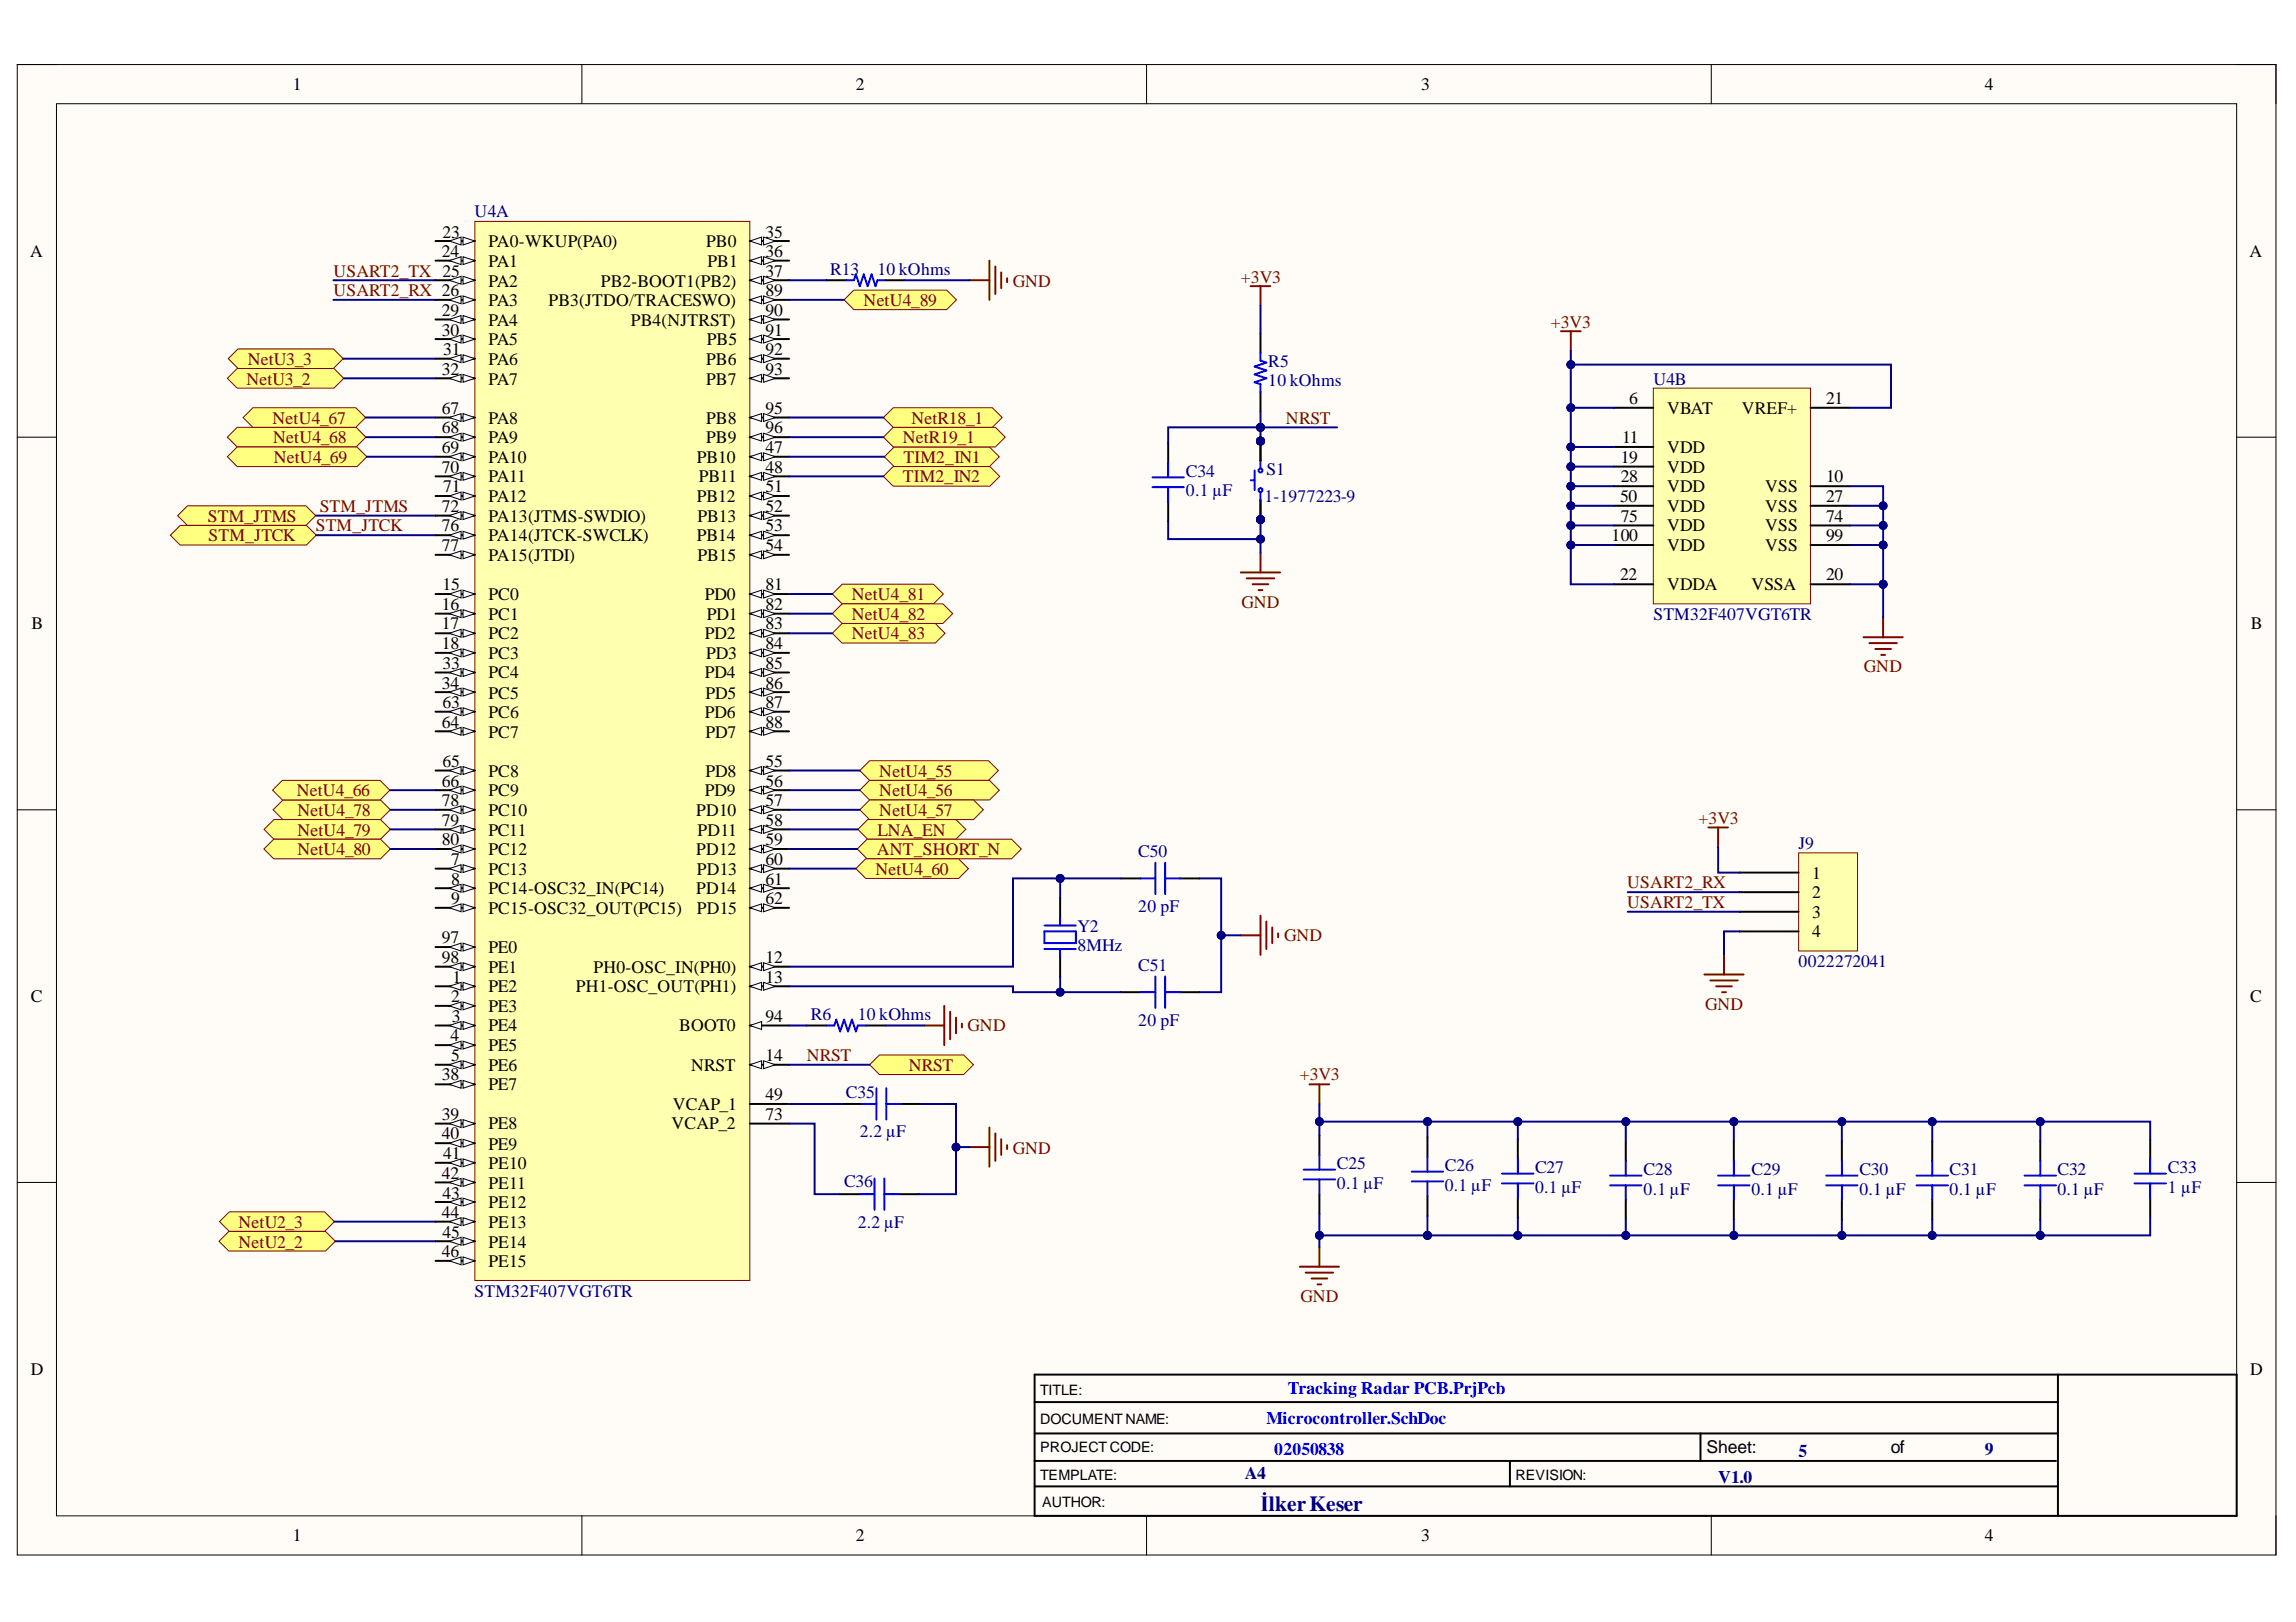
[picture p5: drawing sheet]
<svg xmlns="http://www.w3.org/2000/svg" width="297mm" height="210mm" viewBox="0 0 297 210" stroke-linecap="round" stroke-linejoin="round" font-family="sans-serif">
<defs><g id="words">
<text font-size="2.8" fill="#000080" x="163.1" y="195.6">İlkerKeser</text>
<g font-size="2.3">
<text x="37.9" y="11.7">1</text>
<text x="110.7" y="11.7">2</text>
<text x="183.9" y="11.7">3</text>
<text x="256.8" y="11.7">4</text>
<text x="3.9" y="33.3">A</text>
<text x="57.2" y="33.3">24</text>
<text x="57.3" y="30.8">23</text>
<text x="63.2" y="32">PA0-WKUP(PA0)</text>
<text x="63.2" y="34.6">PA1</text>
<text x="91.3" y="32">PB0</text>
<text x="91.5" y="34.6">PB1</text>
<text x="99" y="30.8">35</text>
<text x="99" y="33.3">36</text>
<text x="99" y="35.8">37</text>
<text x="291" y="33.3">A</text>
<text x="57.2" y="40.9">29</text>
<text x="63.2" y="37.1">PA2</text>
<text x="63.2" y="39.6">PA3</text>
<text x="71" y="39.6">PB3(JTDO/TRACESWO)</text>
<text x="77.7" y="37.1">PB2-BOOT1(PB2)</text>
<text x="99" y="38.4">89</text>
<text x="99" y="40.9">90</text>
<text x="57.2" y="43.4">30</text>
<text x="57.3" y="46">31</text>
<text x="63.2" y="42.2">PA4</text>
<text x="63.2" y="44.7">PA5</text>
<text x="63.2" y="47.2">PA6</text>
<text x="81.6" y="42.2">PB4(NJTRST)</text>
<text x="91.3" y="47.2">PB6</text>
<text x="91.4" y="44.7">PB5</text>
<text x="99" y="43.4">91</text>
<text x="99" y="46">92</text>
<text x="57.2" y="48.5">32</text>
<text x="57.2" y="53.6">67</text>
<text x="63.2" y="49.8">PA7</text>
<text x="91.3" y="49.8">PB7</text>
<text x="99" y="48.5">93</text>
<text x="99" y="53.6">95</text>
<text x="210.8" y="52.3">6</text>
<text x="215.7" y="53.6">VBAT</text>
<text x="225.3" y="53.6">VREF+</text>
<text x="236.2" y="52.3">21</text>
<text x="57.2" y="56.1">68</text>
<text x="57.2" y="58.6">69</text>
<text x="63.2" y="54.8">PA8</text>
<text x="63.2" y="57.4">PA9</text>
<text x="63.2" y="59.9">PA10</text>
<text x="90.2" y="59.9">PB10</text>
<text x="91.3" y="54.8">PB8</text>
<text x="91.3" y="57.4">PB9</text>
<text x="99" y="58.6">47</text>
<text x="99" y="56.1">96</text>
<text x="209.7" y="59.9">19</text>
<text x="209.8" y="57.4">11</text>
<text x="215.7" y="58.6">VDD</text>
<text x="57.2" y="61.2">70</text>
<text x="57.3" y="63.7">71</text>
<text x="63.2" y="62.4">PA11</text>
<text x="63.2" y="65">PA12</text>
<text x="90.2" y="65">PB12</text>
<text x="90.4" y="62.4">PB11</text>
<text x="99" y="61.2">48</text>
<text x="99" y="63.7">51</text>
<text x="209.6" y="65">50</text>
<text x="209.7" y="62.4">28</text>
<text x="215.7" y="61.2">VDD</text>
<text x="215.7" y="63.7">VDD</text>
<text x="228.4" y="63.7">VSS</text>
<text x="236.2" y="62.4">10</text>
<text x="236.2" y="65">27</text>
<text x="57.2" y="66.2">72</text>
<text x="57.2" y="68.8">76</text>
<text x="57.2" y="71.3">77</text>
<text x="63.2" y="67.5">PA13(JTMS-SWDIO)</text>
<text x="63.2" y="70">PA14(JTCK-SWCLK)</text>
<text x="90.2" y="70">PB14</text>
<text x="90.2" y="67.5">PB13</text>
<text x="99" y="66.2">52</text>
<text x="99" y="68.8">53</text>
<text x="99" y="71.3">54</text>
<text x="208.5" y="70">100</text>
<text x="209.7" y="67.5">75</text>
<text x="215.7" y="66.2">VDD</text>
<text x="215.7" y="68.8">VDD</text>
<text x="215.7" y="71.3">VDD</text>
<text x="228.4" y="66.2">VSS</text>
<text x="228.4" y="68.8">VSS</text>
<text x="228.4" y="71.3">VSS</text>
<text x="236.2" y="67.5">74</text>
<text x="236.2" y="70">99</text>
<text x="57.3" y="76.4">15</text>
<text x="63.2" y="72.6">PA15(JTDI)</text>
<text x="63.2" y="77.6">PC0</text>
<text x="90.2" y="72.6">PB15</text>
<text x="91.2" y="77.6">PD0</text>
<text x="99" y="76.4">81</text>
<text x="209.6" y="75.1">22</text>
<text x="215.7" y="76.4">VDDA</text>
<text x="226.6" y="76.4">VSSA</text>
<text x="236.2" y="75.1">20</text>
<text x="4.1" y="81.4">B</text>
<text x="57.2" y="78.9">16</text>
<text x="57.2" y="81.4">17</text>
<text x="57.2" y="84">18</text>
<text x="63.2" y="80.2">PC1</text>
<text x="63.2" y="82.7">PC2</text>
<text x="91.2" y="82.7">PD2</text>
<text x="91.4" y="80.2">PD1</text>
<text x="99" y="78.9">82</text>
<text x="99" y="81.4">83</text>
<text x="99" y="84">84</text>
<text x="291.2" y="81.4">B</text>
<text x="57.2" y="89.1">34</text>
<text x="57.3" y="86.5">33</text>
<text x="63.2" y="85.2">PC3</text>
<text x="63.2" y="87.8">PC4</text>
<text x="91.2" y="87.8">PD4</text>
<text x="91.3" y="85.2">PD3</text>
<text x="99" y="86.5">85</text>
<text x="99" y="89.1">86</text>
<text x="57.2" y="94.2">64</text>
<text x="57.3" y="91.7">63</text>
<text x="63.2" y="90.4">PC5</text>
<text x="63.2" y="92.9">PC6</text>
<text x="63.2" y="95.5">PC7</text>
<text x="91.2" y="92.9">PD6</text>
<text x="91.3" y="90.4">PD5</text>
<text x="91.3" y="95.5">PD7</text>
<text x="99" y="91.7">87</text>
<text x="99" y="94.2">88</text>
<text x="57.2" y="101.8">66</text>
<text x="57.3" y="99.3">65</text>
<text x="63.2" y="100.5">PC8</text>
<text x="91.3" y="100.5">PD8</text>
<text x="99" y="99.3">55</text>
<text x="99" y="101.8">56</text>
<text x="57.2" y="104.3">78</text>
<text x="57.2" y="106.9">79</text>
<text x="63.2" y="103.1">PC9</text>
<text x="63.2" y="105.6">PC10</text>
<text x="90.1" y="105.6">PD10</text>
<text x="91.2" y="103.1">PD9</text>
<text x="99" y="104.3">57</text>
<text x="99" y="106.9">58</text>
<text x="57.2" y="109.4">80</text>
<text x="58.4" y="111.9">7</text>
<text x="63.2" y="113.2">PC13</text>
<text x="63.2" y="108.1">PC11</text>
<text x="63.2" y="110.7">PC12</text>
<text x="90.1" y="110.7">PD12</text>
<text x="90.2" y="113.2">PD13</text>
<text x="90.2" y="108.1">PD11</text>
<text x="99" y="109.4">59</text>
<text x="99" y="111.9">60</text>
<text x="234.5" y="113.7">1</text>
<text x="58.4" y="114.5">8</text>
<text x="58.4" y="117">9</text>
<text x="63.2" y="115.7">PC14-OSC32_IN(PC14)</text>
<text x="63.2" y="118.3">PC15-OSC32_OUT(PC15)</text>
<text x="90.1" y="115.7">PD14</text>
<text x="90.2" y="118.3">PD15</text>
<text x="99" y="114.5">61</text>
<text x="99" y="117">62</text>
<text x="234.5" y="116.2">2</text>
<text x="234.5" y="118.8">3</text>
<text x="57.2" y="122.1">97</text>
<text x="57.2" y="124.6">98</text>
<text x="63.2" y="123.3">PE0</text>
<text x="63.2" y="125.9">PE1</text>
<text x="76.8" y="125.9">PH0-OSC_IN(PH0)</text>
<text x="99" y="124.6">12</text>
<text x="234.5" y="121.3">4</text>
<text x="4" y="129.7">C</text>
<text x="58.4" y="129.7">2</text>
<text x="58.5" y="127.1">1</text>
<text x="63.2" y="128.4">PE2</text>
<text x="63.2" y="130.9">PE3</text>
<text x="74.5" y="128.4">PH1-OSC_OUT(PH1)</text>
<text x="99" y="127.1">13</text>
<text x="291.1" y="129.7">C</text>
<text x="58.3" y="134.7">4</text>
<text x="58.4" y="137.3">5</text>
<text x="58.4" y="132.2">3</text>
<text x="63.2" y="133.5">PE4</text>
<text x="63.2" y="136">PE5</text>
<text x="87.9" y="133.5">BOOT0</text>
<text x="99" y="132.2">94</text>
<text x="99" y="137.3">14</text>
<text x="57.2" y="139.8">38</text>
<text x="63.2" y="138.6">PE6</text>
<text x="63.2" y="141.1">PE7</text>
<text x="87" y="143.6">VCAP_1</text>
<text x="89.4" y="138.6">NRST</text>
<text x="99" y="142.4">49</text>
<text x="57.2" y="144.9">39</text>
<text x="57.2" y="147.4">40</text>
<text x="63.2" y="146.2">PE8</text>
<text x="63.2" y="148.8">PE9</text>
<text x="86.9" y="146.2">VCAP_2</text>
<text x="99" y="144.9">73</text>
<text x="57.2" y="152.6">42</text>
<text x="57.3" y="155.1">43</text>
<text x="57.3" y="150">41</text>
<text x="63.2" y="151.3">PE10</text>
<text x="63.2" y="153.8">PE11</text>
<text x="57.2" y="157.6">44</text>
<text x="57.3" y="160.2">45</text>
<text x="63.2" y="156.4">PE12</text>
<text x="63.2" y="158.9">PE13</text>
<text x="63.2" y="161.4">PE14</text>
<text x="57.2" y="162.7">46</text>
<text x="63.2" y="164">PE15</text>
<text x="4" y="177.9">D</text>
<text x="291.1" y="177.9">D</text>
<text x="220.8" y="188.1">Sheet:</text>
<text x="244.6" y="188.1">of</text>
<text x="37.9" y="199.5">1</text>
<text x="110.7" y="199.5">2</text>
<text x="183.9" y="199.5">3</text>
<text x="256.8" y="199.5">4</text>
</g>
<g font-size="2.3" fill="#000080">
<text x="61.4" y="28.1">U4A</text>
<text x="107.4" y="35.6">R13</text>
<text x="113.5" y="35.6">10 kOhms</text>
<text x="164.1" y="47.5">R5</text>
<text x="164.1" y="50">10 kOhms</text>
<text x="213.9" y="49.8">U4B</text>
<text x="153.4" y="64.2">0.1 µF</text>
<text x="153.4" y="61.7">C34</text>
<text x="163.6" y="65">1-1977223-9</text>
<text x="163.8" y="61.4">S1</text>
<text x="213.9" y="80.2">STM32F407VGT6TR</text>
<text x="147.3" y="110.9">C50</text>
<text x="232.7" y="109.9">J9</text>
<text x="147.3" y="118">20 pF</text>
<text x="139.4" y="120.6">Y2</text>
<text x="139.4" y="123.1">8MHz</text>
<text x="147.3" y="125.6">C51</text>
<text x="232.7" y="125.1">0022272041</text>
<text x="104.9" y="132">R6</text>
<text x="111" y="132">10 kOhms</text>
<text x="147.3" y="132.7">20 pF</text>
<text x="109.4" y="142.1">C35</text>
<text x="111.2" y="147.2">2.2 µF</text>
<text x="109.2" y="153.6">C36</text>
<text x="173" y="153.8">0.1 µF</text>
<text x="173" y="151.3">C25</text>
<text x="186.9" y="154.1">0.1 µF</text>
<text x="186.9" y="151.6">C26</text>
<text x="198.6" y="154.3">0.1 µF</text>
<text x="198.6" y="151.8">C27</text>
<text x="212.6" y="154.6">0.1 µF</text>
<text x="212.6" y="152.1">C28</text>
<text x="226.6" y="154.6">0.1 µF</text>
<text x="226.6" y="152.1">C29</text>
<text x="240.5" y="154.6">0.1 µF</text>
<text x="240.5" y="152.1">C30</text>
<text x="252.2" y="154.6">0.1 µF</text>
<text x="252.2" y="152.1">C31</text>
<text x="266.2" y="154.6">0.1 µF</text>
<text x="266.2" y="152.1">C32</text>
<text x="280.5" y="154.3">1 µF</text>
<text x="280.5" y="151.8">C33</text>
<text x="111" y="158.9">2.2 µF</text>
<text x="61.4" y="167.8">STM32F407VGT6TR</text>
<text x="161" y="191.4">A4</text>
<text x="222.3" y="191.9">V1.0</text>
<text x="232.7" y="188.6">5</text>
<text x="256.8" y="188.3">9</text>
</g>
<g font-size="2.3" fill="#800000">
<text x="43.1" y="35.8">USART2_TX 25</text>
<text x="43.1" y="38.4">USART2_RX 26</text>
<text x="111.7" y="39.6">NetU4_89</text>
<text x="131" y="37.1">GND</text>
<text x="160.5" y="36.6">+3V3</text>
<text x="32.1" y="47.2">NetU3_3</text>
<text x="200.6" y="42.4">+3V3</text>
<text x="31.9" y="49.8">NetU3_2</text>
<text x="35.3" y="54.8">NetU4_67</text>
<text x="35.4" y="57.4">NetU4_68</text>
<text x="35.4" y="59.9">NetU4_69</text>
<text x="116.8" y="57.4">NetR19_1</text>
<text x="116.9" y="59.9">TIM2_IN1</text>
<text x="117.9" y="54.8">NetR18_1</text>
<text x="166.4" y="54.8">NRST</text>
<text x="116.8" y="62.4">TIM2_IN2</text>
<text x="26.9" y="67.5">STM_JTMS</text>
<text x="27" y="70">STM_JTCK</text>
<text x="40.9" y="68.8">STM_JTCK</text>
<text x="41.4" y="66.2">STM_JTMS</text>
<text x="110.2" y="77.6">NetU4_81</text>
<text x="110.2" y="80.2">NetU4_82</text>
<text x="110.2" y="82.7">NetU4_83</text>
<text x="160.6" y="78.7">GND</text>
<text x="241.1" y="87">GND</text>
<text x="113.8" y="100.5">NetU4_55</text>
<text x="38.4" y="103.1">NetU4_66</text>
<text x="38.5" y="105.6">NetU4_78</text>
<text x="113.8" y="103.1">NetU4_56</text>
<text x="113.8" y="105.6">NetU4_57</text>
<text x="219.7" y="106.6">+3V3</text>
<text x="38.5" y="108.1">NetU4_79</text>
<text x="38.5" y="110.7">NetU4_80</text>
<text x="113.3" y="113.2">NetU4_60</text>
<text x="113.4" y="110.7">ANT_SHORT_N</text>
<text x="113.5" y="108.1">LNA_EN</text>
<text x="210.5" y="117.5">USART2_TX</text>
<text x="210.5" y="115">USART2_RX</text>
<text x="166.1" y="121.8">GND</text>
<text x="220.6" y="130.7">GND</text>
<text x="104.4" y="137.3">NRST</text>
<text x="125.2" y="133.5">GND</text>
<text x="117.6" y="138.6">NRST</text>
<text x="168.1" y="139.8">+3V3</text>
<text x="131" y="149.3">GND</text>
<text x="30.9" y="158.9">NetU2_3</text>
<text x="30.9" y="161.4">NetU2_2</text>
<text x="168.2" y="168.5">GND</text>
</g>
<g font-size="2.3" fill="#00f">
<text x="163.8" y="184.3">Microcontroller.SchDoc</text>
<text x="166.6" y="180.5">Tracking Radar PCB.PrjPcb</text>
<text x="164.8" y="188.3">02050838</text>
</g>
<g font-size="1.9">
<text x="134.6" y="180.5">TITLE:</text>
<text x="134.6" y="184.3">DOCUMENT NAME:</text>
<text x="134.6" y="187.9">PROJECT CODE:</text>
<text x="134.6" y="191.5">TEMPLATE:</text>
<text x="196.1" y="191.5">REVISION:</text>
<text x="134.8" y="195.1">AUTHOR:</text>
</g>
</g></defs>
<path d="M2.2 8.4h292.2v192.8h-292.2z" fill-rule="evenodd" fill="#fffcf8"/>
<path d="M2.2 8.4h292.2v192.8h-292.2z" fill="none" stroke="#000" stroke-width=".13"/>
<path d="M7.3 13.4h282.1v182.8h-282.1z" fill-rule="evenodd" fill="#fffcf8"/>
<g fill="none" stroke="#000" stroke-width=".13">
<path d="M2.2 8.3h5.1M7.3 13.4h282.1v182.8h-282.1zM75.3 8.3v5.1M148.3 8.3v5.1M221.4 8.4v5M289.4 8.4h5v5M2.2 56.6h5.1M289.4 56.6h5M2.2 104.8h5.1M289.4 104.8h5M2.2 153h5.1M289.4 153h5"/>
<path d="M75.3 196.2v5M148.3 196.2v5M221.4 196.2v5M294.4 196.2v5"/>
</g>
<path d="M133.8 177.9h155.6v18.3h-155.6zM266.2 177.9v18.3M133.8 181.4h132.4M133.8 185.5h132.4M133.8 189.1h132.2M133.8 192.4h132.4M195.3 189.1v3.3M220 185.5v3.6" fill="none" stroke="#000" stroke-width=".25"/>
<path d="M61.4 28.7h35.6v137h-35.6z" fill-rule="evenodd" fill="#ffffb0"/>
<path d="M61.4 28.7h35.6v137h-35.6z" fill="none" stroke="#800000" stroke-width=".13"/>
<path d="M56.3 31.2h5.1" fill="none" stroke="#000" stroke-width=".25"/>
<path d="M59.9 30.7l1.5 .5-1.5 .5z" fill="#f8fcff"/>
<path d="M59.9 30.7l1.5 .5-1.5 .5z" fill="none" stroke="#000" stroke-width=".13"/>
<path d="M58.1 31.2l1.6-.5v1z" fill="#f8fcff"/>
<path d="M58.1 31.2l1.6-.5v1z" fill="none" stroke="#000" stroke-width=".13"/>
<path d="M56.3 33.7h5.1" fill="none" stroke="#000" stroke-width=".25"/>
<path d="M59.9 33.2l1.5 .5-1.5 .5z" fill="#f8fcff"/>
<path d="M59.9 33.2l1.5 .5-1.5 .5z" fill="none" stroke="#000" stroke-width=".13"/>
<path d="M58.1 33.7l1.6-.5v1z" fill="#f8fcff"/>
<path d="M58.1 33.7l1.6-.5v1z" fill="none" stroke="#000" stroke-width=".13"/>
<path d="M56.3 36.3h5.1" fill="none" stroke="#000" stroke-width=".25"/>
<path d="M59.9 35.8l1.5 .5-1.5 .5z" fill="#f8fcff"/>
<path d="M59.9 35.8l1.5 .5-1.5 .5z" fill="none" stroke="#000" stroke-width=".13"/>
<path d="M58.1 36.3l1.6-.5v1z" fill="#f8fcff"/>
<path d="M58.1 36.3l1.6-.5v1z" fill="none" stroke="#000" stroke-width=".13"/>
<path d="M56.3 38.8h5.1" fill="none" stroke="#000" stroke-width=".25"/>
<path d="M59.9 38.3l1.5 .5-1.5 .5z" fill="#f8fcff"/>
<path d="M59.9 38.3l1.5 .5-1.5 .5z" fill="none" stroke="#000" stroke-width=".13"/>
<path d="M58.1 38.8l1.6-.5v1z" fill="#f8fcff"/>
<path d="M58.1 38.8l1.6-.5v1z" fill="none" stroke="#000" stroke-width=".13"/>
<path d="M56.3 41.3h5.1" fill="none" stroke="#000" stroke-width=".25"/>
<path d="M59.9 40.8l1.5 .5-1.5 .6z" fill="#f8fcff"/>
<path d="M59.9 40.8l1.5 .5-1.5 .6z" fill="none" stroke="#000" stroke-width=".13"/>
<path d="M58.1 41.3l1.6-.5v1.1z" fill="#f8fcff"/>
<path d="M58.1 41.3l1.6-.5v1.1z" fill="none" stroke="#000" stroke-width=".13"/>
<path d="M56.3 43.9h5.1" fill="none" stroke="#000" stroke-width=".25"/>
<path d="M59.9 43.4l1.5 .5-1.5 .5z" fill="#f8fcff"/>
<path d="M59.9 43.4l1.5 .5-1.5 .5z" fill="none" stroke="#000" stroke-width=".13"/>
<path d="M58.1 43.9l1.6-.5v1z" fill="#f8fcff"/>
<path d="M58.1 43.9l1.6-.5v1z" fill="none" stroke="#000" stroke-width=".13"/>
<path d="M56.3 46.4h5.1" fill="none" stroke="#000" stroke-width=".25"/>
<path d="M59.9 45.9l1.5 .5-1.5 .5z" fill="#f8fcff"/>
<path d="M59.9 45.9l1.5 .5-1.5 .5z" fill="none" stroke="#000" stroke-width=".13"/>
<path d="M58.1 46.4l1.6-.5v1z" fill="#f8fcff"/>
<path d="M58.1 46.4l1.6-.5v1z" fill="none" stroke="#000" stroke-width=".13"/>
<path d="M56.3 49h5.1" fill="none" stroke="#000" stroke-width=".25"/>
<path d="M59.9 48.5l1.5 .5-1.5 .5z" fill="#f8fcff"/>
<path d="M59.9 48.5l1.5 .5-1.5 .5z" fill="none" stroke="#000" stroke-width=".13"/>
<path d="M58.1 49l1.6-.5v1z" fill="#f8fcff"/>
<path d="M58.1 49l1.6-.5v1z" fill="none" stroke="#000" stroke-width=".13"/>
<path d="M97 31.2h5.1" fill="none" stroke="#000" stroke-width=".25"/>
<path d="M97 31.2l1.5-.5v1z" fill="#f8fcff"/>
<path d="M97 31.2l1.5-.5v1z" fill="none" stroke="#000" stroke-width=".13"/>
<path d="M98.8 30.7l1.5 .5-1.5 .5z" fill="#f8fcff"/>
<path d="M98.8 30.7l1.5 .5-1.5 .5z" fill="none" stroke="#000" stroke-width=".13"/>
<path d="M97 33.7h5.1" fill="none" stroke="#000" stroke-width=".25"/>
<path d="M97 33.7l1.5-.5v1z" fill="#f8fcff"/>
<path d="M97 33.7l1.5-.5v1z" fill="none" stroke="#000" stroke-width=".13"/>
<path d="M98.8 33.2l1.5 .5-1.5 .5z" fill="#f8fcff"/>
<path d="M98.8 33.2l1.5 .5-1.5 .5z" fill="none" stroke="#000" stroke-width=".13"/>
<path d="M97 59.1h5.1" fill="none" stroke="#000" stroke-width=".25"/>
<path d="M97 59.1l1.5-.5v1z" fill="#f8fcff"/>
<path d="M97 59.1l1.5-.5v1z" fill="none" stroke="#000" stroke-width=".13"/>
<path d="M98.8 58.6l1.5 .5-1.5 .5z" fill="#f8fcff"/>
<path d="M98.8 58.6l1.5 .5-1.5 .5z" fill="none" stroke="#000" stroke-width=".13"/>
<path d="M97 61.6h5.1" fill="none" stroke="#000" stroke-width=".25"/>
<path d="M97 61.6l1.5-.5v1.1z" fill="#f8fcff"/>
<path d="M97 61.6l1.5-.5v1.1z" fill="none" stroke="#000" stroke-width=".13"/>
<path d="M98.8 61.1l1.5 .5-1.5 .6z" fill="#f8fcff"/>
<path d="M98.8 61.1l1.5 .5-1.5 .6z" fill="none" stroke="#000" stroke-width=".13"/>
<path d="M97 64.2h5.1" fill="none" stroke="#000" stroke-width=".25"/>
<path d="M97 64.2l1.5-.5v1z" fill="#f8fcff"/>
<path d="M97 64.2l1.5-.5v1z" fill="none" stroke="#000" stroke-width=".13"/>
<path d="M98.8 63.7l1.5 .5-1.5 .5z" fill="#f8fcff"/>
<path d="M98.8 63.7l1.5 .5-1.5 .5z" fill="none" stroke="#000" stroke-width=".13"/>
<path d="M97 66.7h5.1" fill="none" stroke="#000" stroke-width=".25"/>
<path d="M97 66.7l1.5-.5v1z" fill="#f8fcff"/>
<path d="M97 66.7l1.5-.5v1z" fill="none" stroke="#000" stroke-width=".13"/>
<path d="M98.8 66.2l1.5 .5-1.5 .5z" fill="#f8fcff"/>
<path d="M98.8 66.2l1.5 .5-1.5 .5z" fill="none" stroke="#000" stroke-width=".13"/>
<path d="M97 69.3h5.1" fill="none" stroke="#000" stroke-width=".25"/>
<path d="M97 69.3l1.5-.5v1z" fill="#f8fcff"/>
<path d="M97 69.3l1.5-.5v1z" fill="none" stroke="#000" stroke-width=".13"/>
<path d="M98.8 68.8l1.5 .5-1.5 .5z" fill="#f8fcff"/>
<path d="M98.8 68.8l1.5 .5-1.5 .5z" fill="none" stroke="#000" stroke-width=".13"/>
<path d="M97 71.8h5.1" fill="none" stroke="#000" stroke-width=".25"/>
<path d="M97 71.8l1.5-.5v1z" fill="#f8fcff"/>
<path d="M97 71.8l1.5-.5v1z" fill="none" stroke="#000" stroke-width=".13"/>
<path d="M98.8 71.3l1.5 .5-1.5 .5z" fill="#f8fcff"/>
<path d="M98.8 71.3l1.5 .5-1.5 .5z" fill="none" stroke="#000" stroke-width=".13"/>
<path d="M56.3 54h5.1" fill="none" stroke="#000" stroke-width=".25"/>
<path d="M59.9 53.5l1.5 .5-1.5 .5z" fill="#f8fcff"/>
<path d="M59.9 53.5l1.5 .5-1.5 .5z" fill="none" stroke="#000" stroke-width=".13"/>
<path d="M58.1 54l1.6-.5v1z" fill="#f8fcff"/>
<path d="M58.1 54l1.6-.5v1z" fill="none" stroke="#000" stroke-width=".13"/>
<path d="M56.3 56.6h5.1" fill="none" stroke="#000" stroke-width=".25"/>
<path d="M59.9 56.1l1.5 .5-1.5 .5z" fill="#f8fcff"/>
<path d="M59.9 56.1l1.5 .5-1.5 .5z" fill="none" stroke="#000" stroke-width=".13"/>
<path d="M58.1 56.6l1.6-.5v1z" fill="#f8fcff"/>
<path d="M58.1 56.6l1.6-.5v1z" fill="none" stroke="#000" stroke-width=".13"/>
<path d="M56.3 59.1h5.1" fill="none" stroke="#000" stroke-width=".25"/>
<path d="M59.9 58.6l1.5 .5-1.5 .5z" fill="#f8fcff"/>
<path d="M59.9 58.6l1.5 .5-1.5 .5z" fill="none" stroke="#000" stroke-width=".13"/>
<path d="M58.1 59.1l1.6-.5v1z" fill="#f8fcff"/>
<path d="M58.1 59.1l1.6-.5v1z" fill="none" stroke="#000" stroke-width=".13"/>
<path d="M56.3 61.6h5.1" fill="none" stroke="#000" stroke-width=".25"/>
<path d="M59.9 61.1l1.5 .5-1.5 .6z" fill="#f8fcff"/>
<path d="M59.9 61.1l1.5 .5-1.5 .6z" fill="none" stroke="#000" stroke-width=".13"/>
<path d="M58.1 61.6l1.6-.5v1.1z" fill="#f8fcff"/>
<path d="M58.1 61.6l1.6-.5v1.1z" fill="none" stroke="#000" stroke-width=".13"/>
<path d="M56.3 64.2h5.1" fill="none" stroke="#000" stroke-width=".25"/>
<path d="M59.9 63.7l1.5 .5-1.5 .5z" fill="#f8fcff"/>
<path d="M59.9 63.7l1.5 .5-1.5 .5z" fill="none" stroke="#000" stroke-width=".13"/>
<path d="M58.1 64.2l1.6-.5v1z" fill="#f8fcff"/>
<path d="M58.1 64.2l1.6-.5v1z" fill="none" stroke="#000" stroke-width=".13"/>
<path d="M56.3 66.7h5.1" fill="none" stroke="#000" stroke-width=".25"/>
<path d="M59.9 66.2l1.5 .5-1.5 .5z" fill="#f8fcff"/>
<path d="M59.9 66.2l1.5 .5-1.5 .5z" fill="none" stroke="#000" stroke-width=".13"/>
<path d="M58.1 66.7l1.6-.5v1z" fill="#f8fcff"/>
<path d="M58.1 66.7l1.6-.5v1z" fill="none" stroke="#000" stroke-width=".13"/>
<path d="M97 38.8h5.1" fill="none" stroke="#000" stroke-width=".25"/>
<path d="M97 38.8l1.5-.5v1z" fill="#f8fcff"/>
<path d="M97 38.8l1.5-.5v1z" fill="none" stroke="#000" stroke-width=".13"/>
<path d="M98.8 38.3l1.5 .5-1.5 .5z" fill="#f8fcff"/>
<path d="M98.8 38.3l1.5 .5-1.5 .5z" fill="none" stroke="#000" stroke-width=".13"/>
<path d="M97 41.3h5.1" fill="none" stroke="#000" stroke-width=".25"/>
<path d="M97 41.3l1.5-.5v1.1z" fill="#f8fcff"/>
<path d="M97 41.3l1.5-.5v1.1z" fill="none" stroke="#000" stroke-width=".13"/>
<path d="M98.8 40.8l1.5 .5-1.5 .6z" fill="#f8fcff"/>
<path d="M98.8 40.8l1.5 .5-1.5 .6z" fill="none" stroke="#000" stroke-width=".13"/>
<path d="M97 43.9h5.1" fill="none" stroke="#000" stroke-width=".25"/>
<path d="M97 43.9l1.5-.5v1z" fill="#f8fcff"/>
<path d="M97 43.9l1.5-.5v1z" fill="none" stroke="#000" stroke-width=".13"/>
<path d="M98.8 43.4l1.5 .5-1.5 .5z" fill="#f8fcff"/>
<path d="M98.8 43.4l1.5 .5-1.5 .5z" fill="none" stroke="#000" stroke-width=".13"/>
<path d="M97 46.4h5.1" fill="none" stroke="#000" stroke-width=".25"/>
<path d="M97 46.4l1.5-.5v1z" fill="#f8fcff"/>
<path d="M97 46.4l1.5-.5v1z" fill="none" stroke="#000" stroke-width=".13"/>
<path d="M98.8 45.9l1.5 .5-1.5 .5z" fill="#f8fcff"/>
<path d="M98.8 45.9l1.5 .5-1.5 .5z" fill="none" stroke="#000" stroke-width=".13"/>
<path d="M97 49h5.1" fill="none" stroke="#000" stroke-width=".25"/>
<path d="M97 49l1.5-.5v1z" fill="#f8fcff"/>
<path d="M97 49l1.5-.5v1z" fill="none" stroke="#000" stroke-width=".13"/>
<path d="M98.8 48.5l1.5 .5-1.5 .5z" fill="#f8fcff"/>
<path d="M98.8 48.5l1.5 .5-1.5 .5z" fill="none" stroke="#000" stroke-width=".13"/>
<path d="M97 54h5.1" fill="none" stroke="#000" stroke-width=".25"/>
<path d="M97 54l1.5-.5v1z" fill="#f8fcff"/>
<path d="M97 54l1.5-.5v1z" fill="none" stroke="#000" stroke-width=".13"/>
<path d="M98.8 53.5l1.5 .5-1.5 .5z" fill="#f8fcff"/>
<path d="M98.8 53.5l1.5 .5-1.5 .5z" fill="none" stroke="#000" stroke-width=".13"/>
<path d="M97 56.6h5.1" fill="none" stroke="#000" stroke-width=".25"/>
<path d="M97 56.6l1.5-.5v1z" fill="#f8fcff"/>
<path d="M97 56.6l1.5-.5v1z" fill="none" stroke="#000" stroke-width=".13"/>
<path d="M98.8 56.1l1.5 .5-1.5 .5z" fill="#f8fcff"/>
<path d="M98.8 56.1l1.5 .5-1.5 .5z" fill="none" stroke="#000" stroke-width=".13"/>
<path d="M97 36.3h5.1" fill="none" stroke="#000" stroke-width=".25"/>
<path d="M97 36.3l1.5-.5v1z" fill="#f8fcff"/>
<path d="M97 36.3l1.5-.5v1z" fill="none" stroke="#000" stroke-width=".13"/>
<path d="M98.8 35.8l1.5 .5-1.5 .5z" fill="#f8fcff"/>
<path d="M98.8 35.8l1.5 .5-1.5 .5z" fill="none" stroke="#000" stroke-width=".13"/>
<path d="M56.3 69.3h5.1" fill="none" stroke="#000" stroke-width=".25"/>
<path d="M59.9 68.8l1.5 .5-1.5 .5z" fill="#f8fcff"/>
<path d="M59.9 68.8l1.5 .5-1.5 .5z" fill="none" stroke="#000" stroke-width=".13"/>
<path d="M58.1 69.3l1.6-.5v1z" fill="#f8fcff"/>
<path d="M58.1 69.3l1.6-.5v1z" fill="none" stroke="#000" stroke-width=".13"/>
<path d="M56.3 71.8h5.1" fill="none" stroke="#000" stroke-width=".25"/>
<path d="M59.9 71.3l1.5 .5-1.5 .5z" fill="#f8fcff"/>
<path d="M59.9 71.3l1.5 .5-1.5 .5z" fill="none" stroke="#000" stroke-width=".13"/>
<path d="M58.1 71.8l1.6-.5v1z" fill="#f8fcff"/>
<path d="M58.1 71.8l1.6-.5v1z" fill="none" stroke="#000" stroke-width=".13"/>
<path d="M56.3 112.4h5.1" fill="none" stroke="#000" stroke-width=".25"/>
<path d="M59.9 111.9l1.5 .5-1.5 .5z" fill="#f8fcff"/>
<path d="M59.9 111.9l1.5 .5-1.5 .5z" fill="none" stroke="#000" stroke-width=".13"/>
<path d="M58.1 112.4l1.6-.5v1z" fill="#f8fcff"/>
<path d="M58.1 112.4l1.6-.5v1z" fill="none" stroke="#000" stroke-width=".13"/>
<path d="M56.3 114.9h5.1" fill="none" stroke="#000" stroke-width=".25"/>
<path d="M59.9 114.4l1.5 .5-1.5 .6z" fill="#f8fcff"/>
<path d="M59.9 114.4l1.5 .5-1.5 .6z" fill="none" stroke="#000" stroke-width=".13"/>
<path d="M58.1 114.9l1.6-.5v1.1z" fill="#f8fcff"/>
<path d="M58.1 114.9l1.6-.5v1.1z" fill="none" stroke="#000" stroke-width=".13"/>
<path d="M56.3 117.5h5.1" fill="none" stroke="#000" stroke-width=".25"/>
<path d="M59.9 117l1.5 .5-1.5 .5z" fill="#f8fcff"/>
<path d="M59.9 117l1.5 .5-1.5 .5z" fill="none" stroke="#000" stroke-width=".13"/>
<path d="M58.1 117.5l1.6-.5v1z" fill="#f8fcff"/>
<path d="M58.1 117.5l1.6-.5v1z" fill="none" stroke="#000" stroke-width=".13"/>
<path d="M56.3 76.9h5.1" fill="none" stroke="#000" stroke-width=".25"/>
<path d="M59.9 76.4l1.5 .5-1.5 .5z" fill="#f8fcff"/>
<path d="M59.9 76.4l1.5 .5-1.5 .5z" fill="none" stroke="#000" stroke-width=".13"/>
<path d="M58.1 76.9l1.6-.5v1z" fill="#f8fcff"/>
<path d="M58.1 76.9l1.6-.5v1z" fill="none" stroke="#000" stroke-width=".13"/>
<path d="M56.3 79.4h5.1" fill="none" stroke="#000" stroke-width=".25"/>
<path d="M59.9 78.9l1.5 .5-1.5 .5z" fill="#f8fcff"/>
<path d="M59.9 78.9l1.5 .5-1.5 .5z" fill="none" stroke="#000" stroke-width=".13"/>
<path d="M58.1 79.4l1.6-.5v1z" fill="#f8fcff"/>
<path d="M58.1 79.4l1.6-.5v1z" fill="none" stroke="#000" stroke-width=".13"/>
<path d="M56.3 82h5.1" fill="none" stroke="#000" stroke-width=".25"/>
<path d="M59.9 81.4l1.5 .6-1.5 .5z" fill="#f8fcff"/>
<path d="M59.9 81.4l1.5 .6-1.5 .5z" fill="none" stroke="#000" stroke-width=".13"/>
<path d="M58.1 82l1.6-.6v1.1z" fill="#f8fcff"/>
<path d="M58.1 82l1.6-.6v1.1z" fill="none" stroke="#000" stroke-width=".13"/>
<path d="M56.3 84.5h5.1" fill="none" stroke="#000" stroke-width=".25"/>
<path d="M59.9 84l1.5 .5-1.5 .5z" fill="#f8fcff"/>
<path d="M59.9 84l1.5 .5-1.5 .5z" fill="none" stroke="#000" stroke-width=".13"/>
<path d="M58.1 84.5l1.6-.5v1z" fill="#f8fcff"/>
<path d="M58.1 84.5l1.6-.5v1z" fill="none" stroke="#000" stroke-width=".13"/>
<path d="M56.3 87h5.1" fill="none" stroke="#000" stroke-width=".25"/>
<path d="M59.9 86.5l1.5 .5-1.5 .5z" fill="#f8fcff"/>
<path d="M59.9 86.5l1.5 .5-1.5 .5z" fill="none" stroke="#000" stroke-width=".13"/>
<path d="M58.1 87l1.6-.5v1z" fill="#f8fcff"/>
<path d="M58.1 87l1.6-.5v1z" fill="none" stroke="#000" stroke-width=".13"/>
<path d="M56.3 89.6h5.1" fill="none" stroke="#000" stroke-width=".25"/>
<path d="M59.9 89.1l1.5 .5-1.5 .5z" fill="#f8fcff"/>
<path d="M59.9 89.1l1.5 .5-1.5 .5z" fill="none" stroke="#000" stroke-width=".13"/>
<path d="M58.1 89.6l1.6-.5v1z" fill="#f8fcff"/>
<path d="M58.1 89.6l1.6-.5v1z" fill="none" stroke="#000" stroke-width=".13"/>
<path d="M97 99.7h5.1" fill="none" stroke="#000" stroke-width=".25"/>
<path d="M97 99.7l1.5-.5v1z" fill="#f8fcff"/>
<path d="M97 99.7l1.5-.5v1z" fill="none" stroke="#000" stroke-width=".13"/>
<path d="M98.8 99.2l1.5 .5-1.5 .5z" fill="#f8fcff"/>
<path d="M98.8 99.2l1.5 .5-1.5 .5z" fill="none" stroke="#000" stroke-width=".13"/>
<path d="M97 102.3h5.1" fill="none" stroke="#000" stroke-width=".25"/>
<path d="M97 102.3l1.5-.6v1.1z" fill="#f8fcff"/>
<path d="M97 102.3l1.5-.6v1.1z" fill="none" stroke="#000" stroke-width=".13"/>
<path d="M98.8 101.7l1.5 .6-1.5 .5z" fill="#f8fcff"/>
<path d="M98.8 101.7l1.5 .6-1.5 .5z" fill="none" stroke="#000" stroke-width=".13"/>
<path d="M97 104.8h5.1" fill="none" stroke="#000" stroke-width=".25"/>
<path d="M97 104.8l1.5-.5v1z" fill="#f8fcff"/>
<path d="M97 104.8l1.5-.5v1z" fill="none" stroke="#000" stroke-width=".13"/>
<path d="M98.8 104.3l1.5 .5-1.5 .5z" fill="#f8fcff"/>
<path d="M98.8 104.3l1.5 .5-1.5 .5z" fill="none" stroke="#000" stroke-width=".13"/>
<path d="M97 107.3h5.1" fill="none" stroke="#000" stroke-width=".25"/>
<path d="M97 107.3l1.5-.5v1z" fill="#f8fcff"/>
<path d="M97 107.3l1.5-.5v1z" fill="none" stroke="#000" stroke-width=".13"/>
<path d="M98.8 106.8l1.5 .5-1.5 .5z" fill="#f8fcff"/>
<path d="M98.8 106.8l1.5 .5-1.5 .5z" fill="none" stroke="#000" stroke-width=".13"/>
<path d="M97 109.9h5.1" fill="none" stroke="#000" stroke-width=".25"/>
<path d="M97 109.9l1.5-.5v1z" fill="#f8fcff"/>
<path d="M97 109.9l1.5-.5v1z" fill="none" stroke="#000" stroke-width=".13"/>
<path d="M98.8 109.4l1.5 .5-1.5 .5z" fill="#f8fcff"/>
<path d="M98.8 109.4l1.5 .5-1.5 .5z" fill="none" stroke="#000" stroke-width=".13"/>
<path d="M97 112.4h5.1" fill="none" stroke="#000" stroke-width=".25"/>
<path d="M97 112.4l1.5-.5v1z" fill="#f8fcff"/>
<path d="M97 112.4l1.5-.5v1z" fill="none" stroke="#000" stroke-width=".13"/>
<path d="M98.8 111.9l1.5 .5-1.5 .5z" fill="#f8fcff"/>
<path d="M98.8 111.9l1.5 .5-1.5 .5z" fill="none" stroke="#000" stroke-width=".13"/>
<path d="M97 114.9h5.1" fill="none" stroke="#000" stroke-width=".25"/>
<path d="M97 114.9l1.5-.5v1.1z" fill="#f8fcff"/>
<path d="M97 114.9l1.5-.5v1.1z" fill="none" stroke="#000" stroke-width=".13"/>
<path d="M98.8 114.4l1.5 .5-1.5 .6z" fill="#f8fcff"/>
<path d="M98.8 114.4l1.5 .5-1.5 .6z" fill="none" stroke="#000" stroke-width=".13"/>
<path d="M97 117.5h5.1" fill="none" stroke="#000" stroke-width=".25"/>
<path d="M97 117.5l1.5-.5v1z" fill="#f8fcff"/>
<path d="M97 117.5l1.5-.5v1z" fill="none" stroke="#000" stroke-width=".13"/>
<path d="M98.8 117l1.5 .5-1.5 .5z" fill="#f8fcff"/>
<path d="M98.8 117l1.5 .5-1.5 .5z" fill="none" stroke="#000" stroke-width=".13"/>
<path d="M56.3 92.1h5.1" fill="none" stroke="#000" stroke-width=".25"/>
<path d="M59.9 91.6l1.5 .5-1.5 .5z" fill="#f8fcff"/>
<path d="M59.9 91.6l1.5 .5-1.5 .5z" fill="none" stroke="#000" stroke-width=".13"/>
<path d="M58.1 92.1l1.6-.5v1z" fill="#f8fcff"/>
<path d="M58.1 92.1l1.6-.5v1z" fill="none" stroke="#000" stroke-width=".13"/>
<path d="M56.3 94.6h5.1" fill="none" stroke="#000" stroke-width=".25"/>
<path d="M59.9 94.1l1.5 .5-1.5 .5z" fill="#f8fcff"/>
<path d="M59.9 94.1l1.5 .5-1.5 .5z" fill="none" stroke="#000" stroke-width=".13"/>
<path d="M58.1 94.6l1.6-.5v1z" fill="#f8fcff"/>
<path d="M58.1 94.6l1.6-.5v1z" fill="none" stroke="#000" stroke-width=".13"/>
<path d="M56.3 99.7h5.1" fill="none" stroke="#000" stroke-width=".25"/>
<path d="M59.9 99.2l1.5 .5-1.5 .5z" fill="#f8fcff"/>
<path d="M59.9 99.2l1.5 .5-1.5 .5z" fill="none" stroke="#000" stroke-width=".13"/>
<path d="M58.1 99.7l1.6-.5v1z" fill="#f8fcff"/>
<path d="M58.1 99.7l1.6-.5v1z" fill="none" stroke="#000" stroke-width=".13"/>
<path d="M56.3 102.3h5.1" fill="none" stroke="#000" stroke-width=".25"/>
<path d="M59.9 101.7l1.5 .6-1.5 .5z" fill="#f8fcff"/>
<path d="M59.9 101.7l1.5 .6-1.5 .5z" fill="none" stroke="#000" stroke-width=".13"/>
<path d="M58.1 102.3l1.6-.6v1.1z" fill="#f8fcff"/>
<path d="M58.1 102.3l1.6-.6v1.1z" fill="none" stroke="#000" stroke-width=".13"/>
<path d="M56.3 104.8h5.1" fill="none" stroke="#000" stroke-width=".25"/>
<path d="M59.9 104.3l1.5 .5-1.5 .5z" fill="#f8fcff"/>
<path d="M59.9 104.3l1.5 .5-1.5 .5z" fill="none" stroke="#000" stroke-width=".13"/>
<path d="M58.1 104.8l1.6-.5v1z" fill="#f8fcff"/>
<path d="M58.1 104.8l1.6-.5v1z" fill="none" stroke="#000" stroke-width=".13"/>
<path d="M56.3 107.3h5.1" fill="none" stroke="#000" stroke-width=".25"/>
<path d="M59.9 106.8l1.5 .5-1.5 .5z" fill="#f8fcff"/>
<path d="M59.9 106.8l1.5 .5-1.5 .5z" fill="none" stroke="#000" stroke-width=".13"/>
<path d="M58.1 107.3l1.6-.5v1z" fill="#f8fcff"/>
<path d="M58.1 107.3l1.6-.5v1z" fill="none" stroke="#000" stroke-width=".13"/>
<path d="M56.3 109.9h5.1" fill="none" stroke="#000" stroke-width=".25"/>
<path d="M59.9 109.4l1.5 .5-1.5 .5z" fill="#f8fcff"/>
<path d="M59.9 109.4l1.5 .5-1.5 .5z" fill="none" stroke="#000" stroke-width=".13"/>
<path d="M58.1 109.9l1.6-.5v1z" fill="#f8fcff"/>
<path d="M58.1 109.9l1.6-.5v1z" fill="none" stroke="#000" stroke-width=".13"/>
<path d="M97 76.9h5.1" fill="none" stroke="#000" stroke-width=".25"/>
<path d="M97 76.9l1.5-.5v1z" fill="#f8fcff"/>
<path d="M97 76.9l1.5-.5v1z" fill="none" stroke="#000" stroke-width=".13"/>
<path d="M98.8 76.4l1.5 .5-1.5 .5z" fill="#f8fcff"/>
<path d="M98.8 76.4l1.5 .5-1.5 .5z" fill="none" stroke="#000" stroke-width=".13"/>
<path d="M97 79.4h5.1" fill="none" stroke="#000" stroke-width=".25"/>
<path d="M97 79.4l1.5-.5v1z" fill="#f8fcff"/>
<path d="M97 79.4l1.5-.5v1z" fill="none" stroke="#000" stroke-width=".13"/>
<path d="M98.8 78.9l1.5 .5-1.5 .5z" fill="#f8fcff"/>
<path d="M98.8 78.9l1.5 .5-1.5 .5z" fill="none" stroke="#000" stroke-width=".13"/>
<path d="M97 82h5.1" fill="none" stroke="#000" stroke-width=".25"/>
<path d="M97 82l1.5-.6v1.1z" fill="#f8fcff"/>
<path d="M97 82l1.5-.6v1.1z" fill="none" stroke="#000" stroke-width=".13"/>
<path d="M98.8 81.4l1.5 .6-1.5 .5z" fill="#f8fcff"/>
<path d="M98.8 81.4l1.5 .6-1.5 .5z" fill="none" stroke="#000" stroke-width=".13"/>
<path d="M97 84.5h5.1" fill="none" stroke="#000" stroke-width=".25"/>
<path d="M97 84.5l1.5-.5v1z" fill="#f8fcff"/>
<path d="M97 84.5l1.5-.5v1z" fill="none" stroke="#000" stroke-width=".13"/>
<path d="M98.8 84l1.5 .5-1.5 .5z" fill="#f8fcff"/>
<path d="M98.8 84l1.5 .5-1.5 .5z" fill="none" stroke="#000" stroke-width=".13"/>
<path d="M97 87h5.1" fill="none" stroke="#000" stroke-width=".25"/>
<path d="M97 87l1.5-.5v1z" fill="#f8fcff"/>
<path d="M97 87l1.5-.5v1z" fill="none" stroke="#000" stroke-width=".13"/>
<path d="M98.8 86.5l1.5 .5-1.5 .5z" fill="#f8fcff"/>
<path d="M98.8 86.5l1.5 .5-1.5 .5z" fill="none" stroke="#000" stroke-width=".13"/>
<path d="M97 89.6h5.1" fill="none" stroke="#000" stroke-width=".25"/>
<path d="M97 89.6l1.5-.5v1z" fill="#f8fcff"/>
<path d="M97 89.6l1.5-.5v1z" fill="none" stroke="#000" stroke-width=".13"/>
<path d="M98.8 89.1l1.5 .5-1.5 .5z" fill="#f8fcff"/>
<path d="M98.8 89.1l1.5 .5-1.5 .5z" fill="none" stroke="#000" stroke-width=".13"/>
<path d="M97 92.1h5.1" fill="none" stroke="#000" stroke-width=".25"/>
<path d="M97 92.1l1.5-.5v1z" fill="#f8fcff"/>
<path d="M97 92.1l1.5-.5v1z" fill="none" stroke="#000" stroke-width=".13"/>
<path d="M98.8 91.6l1.5 .5-1.5 .5z" fill="#f8fcff"/>
<path d="M98.8 91.6l1.5 .5-1.5 .5z" fill="none" stroke="#000" stroke-width=".13"/>
<path d="M97 94.6h5.1" fill="none" stroke="#000" stroke-width=".25"/>
<path d="M97 94.6l1.5-.5v1z" fill="#f8fcff"/>
<path d="M97 94.6l1.5-.5v1z" fill="none" stroke="#000" stroke-width=".13"/>
<path d="M98.8 94.1l1.5 .5-1.5 .5z" fill="#f8fcff"/>
<path d="M98.8 94.1l1.5 .5-1.5 .5z" fill="none" stroke="#000" stroke-width=".13"/>
<path d="M56.3 127.6h5.1" fill="none" stroke="#000" stroke-width=".25"/>
<path d="M59.9 127.1l1.5 .5-1.5 .5z" fill="#f8fcff"/>
<path d="M59.9 127.1l1.5 .5-1.5 .5z" fill="none" stroke="#000" stroke-width=".13"/>
<path d="M58.1 127.6l1.6-.5v1z" fill="#f8fcff"/>
<path d="M58.1 127.6l1.6-.5v1z" fill="none" stroke="#000" stroke-width=".13"/>
<path d="M56.3 130.2h5.1" fill="none" stroke="#000" stroke-width=".25"/>
<path d="M59.9 129.7l1.5 .5-1.5 .5z" fill="#f8fcff"/>
<path d="M59.9 129.7l1.5 .5-1.5 .5z" fill="none" stroke="#000" stroke-width=".13"/>
<path d="M58.1 130.2l1.6-.5v1z" fill="#f8fcff"/>
<path d="M58.1 130.2l1.6-.5v1z" fill="none" stroke="#000" stroke-width=".13"/>
<path d="M56.3 132.7h5.1" fill="none" stroke="#000" stroke-width=".25"/>
<path d="M59.9 132.2l1.5 .5-1.5 .5z" fill="#f8fcff"/>
<path d="M59.9 132.2l1.5 .5-1.5 .5z" fill="none" stroke="#000" stroke-width=".13"/>
<path d="M58.1 132.7l1.6-.5v1z" fill="#f8fcff"/>
<path d="M58.1 132.7l1.6-.5v1z" fill="none" stroke="#000" stroke-width=".13"/>
<path d="M56.3 135.3h5.1" fill="none" stroke="#000" stroke-width=".25"/>
<path d="M59.9 134.7l1.5 .6-1.5 .5z" fill="#f8fcff"/>
<path d="M59.9 134.7l1.5 .6-1.5 .5z" fill="none" stroke="#000" stroke-width=".13"/>
<path d="M58.1 135.3l1.6-.6v1.1z" fill="#f8fcff"/>
<path d="M58.1 135.3l1.6-.6v1.1z" fill="none" stroke="#000" stroke-width=".13"/>
<path d="M56.3 137.8h5.1" fill="none" stroke="#000" stroke-width=".25"/>
<path d="M59.9 137.3l1.5 .5-1.5 .5z" fill="#f8fcff"/>
<path d="M59.9 137.3l1.5 .5-1.5 .5z" fill="none" stroke="#000" stroke-width=".13"/>
<path d="M58.1 137.8l1.6-.5v1z" fill="#f8fcff"/>
<path d="M58.1 137.8l1.6-.5v1z" fill="none" stroke="#000" stroke-width=".13"/>
<path d="M56.3 140.3h5.1" fill="none" stroke="#000" stroke-width=".25"/>
<path d="M59.9 139.8l1.5 .5-1.5 .5z" fill="#f8fcff"/>
<path d="M59.9 139.8l1.5 .5-1.5 .5z" fill="none" stroke="#000" stroke-width=".13"/>
<path d="M58.1 140.3l1.6-.5v1z" fill="#f8fcff"/>
<path d="M58.1 140.3l1.6-.5v1z" fill="none" stroke="#000" stroke-width=".13"/>
<path d="M56.3 145.4h5.1" fill="none" stroke="#000" stroke-width=".25"/>
<path d="M59.9 144.9l1.5 .5-1.5 .5z" fill="#f8fcff"/>
<path d="M59.9 144.9l1.5 .5-1.5 .5z" fill="none" stroke="#000" stroke-width=".13"/>
<path d="M58.1 145.4l1.6-.5v1z" fill="#f8fcff"/>
<path d="M58.1 145.4l1.6-.5v1z" fill="none" stroke="#000" stroke-width=".13"/>
<path d="M56.3 147.9h5.1" fill="none" stroke="#000" stroke-width=".25"/>
<path d="M59.9 147.4l1.5 .5-1.5 .5z" fill="#f8fcff"/>
<path d="M59.9 147.4l1.5 .5-1.5 .5z" fill="none" stroke="#000" stroke-width=".13"/>
<path d="M58.1 147.9l1.6-.5v1z" fill="#f8fcff"/>
<path d="M58.1 147.9l1.6-.5v1z" fill="none" stroke="#000" stroke-width=".13"/>
<path d="M56.3 150.5h5.1" fill="none" stroke="#000" stroke-width=".25"/>
<path d="M59.9 150l1.5 .5-1.5 .5z" fill="#f8fcff"/>
<path d="M59.9 150l1.5 .5-1.5 .5z" fill="none" stroke="#000" stroke-width=".13"/>
<path d="M58.1 150.5l1.6-.5v1z" fill="#f8fcff"/>
<path d="M58.1 150.5l1.6-.5v1z" fill="none" stroke="#000" stroke-width=".13"/>
<path d="M56.3 153h5.1" fill="none" stroke="#000" stroke-width=".25"/>
<path d="M59.9 152.5l1.5 .5-1.5 .5z" fill="#f8fcff"/>
<path d="M59.9 152.5l1.5 .5-1.5 .5z" fill="none" stroke="#000" stroke-width=".13"/>
<path d="M58.1 153l1.6-.5v1z" fill="#f8fcff"/>
<path d="M58.1 153l1.6-.5v1z" fill="none" stroke="#000" stroke-width=".13"/>
<path d="M56.3 155.6h5.1" fill="none" stroke="#000" stroke-width=".25"/>
<path d="M59.9 155l1.5 .6-1.5 .5z" fill="#f8fcff"/>
<path d="M59.9 155l1.5 .6-1.5 .5z" fill="none" stroke="#000" stroke-width=".13"/>
<path d="M58.1 155.6l1.6-.6v1.1z" fill="#f8fcff"/>
<path d="M58.1 155.6l1.6-.6v1.1z" fill="none" stroke="#000" stroke-width=".13"/>
<path d="M56.3 158.1h5.1" fill="none" stroke="#000" stroke-width=".25"/>
<path d="M59.9 157.6l1.5 .5-1.5 .5z" fill="#f8fcff"/>
<path d="M59.9 157.6l1.5 .5-1.5 .5z" fill="none" stroke="#000" stroke-width=".13"/>
<path d="M58.1 158.1l1.6-.5v1z" fill="#f8fcff"/>
<path d="M58.1 158.1l1.6-.5v1z" fill="none" stroke="#000" stroke-width=".13"/>
<path d="M56.3 160.6h5.1" fill="none" stroke="#000" stroke-width=".25"/>
<path d="M59.9 160.1l1.5 .5-1.5 .5z" fill="#f8fcff"/>
<path d="M59.9 160.1l1.5 .5-1.5 .5z" fill="none" stroke="#000" stroke-width=".13"/>
<path d="M58.1 160.6l1.6-.5v1z" fill="#f8fcff"/>
<path d="M58.1 160.6l1.6-.5v1z" fill="none" stroke="#000" stroke-width=".13"/>
<path d="M56.3 163.2h5.1" fill="none" stroke="#000" stroke-width=".25"/>
<path d="M59.9 162.7l1.5 .5-1.5 .5z" fill="#f8fcff"/>
<path d="M59.9 162.7l1.5 .5-1.5 .5z" fill="none" stroke="#000" stroke-width=".13"/>
<path d="M58.1 163.2l1.6-.5v1z" fill="#f8fcff"/>
<path d="M58.1 163.2l1.6-.5v1z" fill="none" stroke="#000" stroke-width=".13"/>
<path d="M56.3 122.6h5.1" fill="none" stroke="#000" stroke-width=".25"/>
<path d="M59.9 122.1l1.5 .5-1.5 .5z" fill="#f8fcff"/>
<path d="M59.9 122.1l1.5 .5-1.5 .5z" fill="none" stroke="#000" stroke-width=".13"/>
<path d="M58.1 122.6l1.6-.5v1z" fill="#f8fcff"/>
<path d="M58.1 122.6l1.6-.5v1z" fill="none" stroke="#000" stroke-width=".13"/>
<path d="M56.3 125.1h5.1" fill="none" stroke="#000" stroke-width=".25"/>
<path d="M59.9 124.6l1.5 .5-1.5 .5z" fill="#f8fcff"/>
<path d="M59.9 124.6l1.5 .5-1.5 .5z" fill="none" stroke="#000" stroke-width=".13"/>
<path d="M58.1 125.1l1.6-.5v1z" fill="#f8fcff"/>
<path d="M58.1 125.1l1.6-.5v1z" fill="none" stroke="#000" stroke-width=".13"/>
<path d="M97 132.7h5.1" fill="none" stroke="#000" stroke-width=".25"/>
<path d="M97 132.7l1.5-.5v1z" fill="#f8fcff"/>
<path d="M97 132.7l1.5-.5v1z" fill="none" stroke="#000" stroke-width=".13"/>
<path d="M97 137.8h5.1" fill="none" stroke="#000" stroke-width=".25"/>
<path d="M97 137.8l1.5-.5v1z" fill="#f8fcff"/>
<path d="M97 137.8l1.5-.5v1z" fill="none" stroke="#000" stroke-width=".13"/>
<path d="M98.8 137.3l1.5 .5-1.5 .5z" fill="#f8fcff"/>
<path d="M98.8 137.3l1.5 .5-1.5 .5z" fill="none" stroke="#000" stroke-width=".13"/>
<path d="M97 125.1h5.1M97 142.9h5.1M97 145.4h5.1" fill="none" stroke="#000" stroke-width=".25"/>
<path d="M97 125.1l1.5-.5v1z" fill="#f8fcff"/>
<path d="M97 125.1l1.5-.5v1z" fill="none" stroke="#000" stroke-width=".13"/>
<path d="M98.8 124.6l1.5 .5-1.5 .5z" fill="#f8fcff"/>
<path d="M98.8 124.6l1.5 .5-1.5 .5z" fill="none" stroke="#000" stroke-width=".13"/>
<path d="M97 127.6h5.1" fill="none" stroke="#000" stroke-width=".25"/>
<path d="M97 127.6l1.5-.5v1z" fill="#f8fcff"/>
<path d="M97 127.6l1.5-.5v1z" fill="none" stroke="#000" stroke-width=".13"/>
<path d="M98.8 127.1l1.5 .5-1.5 .5z" fill="#f8fcff"/>
<path d="M98.8 127.1l1.5 .5-1.5 .5z" fill="none" stroke="#000" stroke-width=".13"/>
<path d="M213.9 50.2h20.3v27.9h-20.3z" fill-rule="evenodd" fill="#ffffb0"/>
<path d="M213.9 50.2h20.3v27.9h-20.3z" fill="none" stroke="#800000" stroke-width=".13"/>
<g fill="none" stroke="#000" stroke-width=".25">
<path d="M208.8 52.8h5.1M208.8 57.8h5.1M234.2 52.8h5.1M208.8 62.9h5.1M208.8 60.4h5.1M208.8 75.6h5.1M208.8 65.5h5.1M208.8 68h5.1M208.8 70.5h5.1M234.2 62.9h5.1M234.2 75.6h5.1M234.2 65.5h5.1"/>
<path d="M234.2 68h5.1M234.2 70.5h5.1M170.7 146.9v2.6M170.7 154.5v2.6M184.7 147.2v2.5M184.7 154.8v2.5M196.4 147.4v2.6M196.4 155v2.6M210.3 147.7v2.5M210.3 155.3v2.5M224.3 147.7v2.5M224.3 155.3v2.5"/>
<path d="M238.3 147.7v2.5M238.3 155.3v2.5M250 147.7v2.5M250 155.3v2.5M264 147.7v2.5M264 155.3v2.5M278.2 147.4v2.6M278.2 155v2.6"/>
</g>
<g fill="none" stroke="#800000" stroke-width=".25">
<path d="M201.9 42.9h2.6M203.2 42.9v2.5M243.6 79.9v2.6M241.1 82.5h5.1M241.8 83.2h3.6M242.6 84h2M243.4 84.7h.5M169.4 140.3h2.6M170.7 140.3v2.6M168.2 163.9h5M168.9 164.7h3.6M169.7 165.5h2"/>
<path d="M170.4 166.2h.5M170.7 161.4v2.5"/>
</g>
<g fill="none" stroke="#00f" stroke-width=".25">
<path d="M168.7 151.4h4M168.7 152.6h4M170.7 149.5v1.9M170.7 152.6v1.9M182.6 151.6h4.1M182.6 152.9h4.1M184.7 149.7v1.9M184.7 152.9v1.9M194.3 151.9h4.1M194.3 153.1h4.1M196.4 150v1.9M196.4 153.1v1.9"/>
<path d="M208.3 152.1h4.1M208.3 153.4h4.1M210.3 150.2v1.9M210.3 153.4v1.9M222.3 152.1h4M222.3 153.4h4M224.3 150.2v1.9M224.3 153.4v1.9M236.3 152.1h4M236.3 153.4h4M238.3 150.2v1.9M238.3 153.4v1.9"/>
<path d="M247.9 152.1h4.1M247.9 153.4h4.1M250 150.2v1.9M250 153.4v1.9M261.9 152.1h4.1M261.9 153.4h4.1M264 150.2v1.9M264 153.4v1.9M276.1 151.9h4.1M276.1 153.1h4.1M278.2 150v1.9M278.2 153.1v1.9"/>
</g>
<path d="M24.2 65.5h15.4l1.2 1.2-1.2 1.3h-15.4l-1.2-1.3z" fill-rule="evenodd" fill="#ffff80"/>
<path d="M24.2 65.5h15.4l1.2 1.2-1.2 1.3h-15.4l-1.2-1.3z" fill="none" stroke="#800000" stroke-width=".13"/>
<path d="M22 69.3l1.3-1.3h16.3l1.3 1.3-1.3 1.2h-16.3z" fill-rule="evenodd" fill="#ffff80"/>
<path d="M22 69.3l1.3-1.3h16.3l1.3 1.3-1.3 1.2h-16.3z" fill="none" stroke="#800000" stroke-width=".13"/>
<path d="M109.2 38.8l1.3-1.3h12l1.2 1.3-1.2 1.3h-12z" fill-rule="evenodd" fill="#ffff80"/>
<path d="M109.2 38.8l1.3-1.3h12l1.2 1.3-1.2 1.3h-12z" fill="none" stroke="#800000" stroke-width=".13"/>
<path d="M112.5 137.8l1.3-1.3h10.9l1.2 1.3-1.2 1.3h-10.9z" fill-rule="evenodd" fill="#ffff80"/>
<path d="M112.5 137.8l1.3-1.3h10.9l1.2 1.3-1.2 1.3h-10.9z" fill="none" stroke="#800000" stroke-width=".13"/>
<path d="M114.4 59.1l1.3-1.3h12.3l1.3 1.3-1.3 1.3h-12.3z" fill-rule="evenodd" fill="#ffff80"/>
<path d="M114.4 59.1l1.3-1.3h12.3l1.3 1.3-1.3 1.3h-12.3z" fill="none" stroke="#800000" stroke-width=".13"/>
<path d="M114.3 61.6l1.3-1.2h12.5l1.2 1.2-1.2 1.3h-12.5z" fill-rule="evenodd" fill="#ffff80"/>
<path d="M114.3 61.6l1.3-1.2h12.5l1.2 1.2-1.2 1.3h-12.5z" fill="none" stroke="#800000" stroke-width=".13"/>
<path d="M29.5 46.4l1.3-1.2h12.3l1.3 1.2-1.3 1.3h-12.3z" fill-rule="evenodd" fill="#ffff80"/>
<path d="M29.5 46.4l1.3-1.2h12.3l1.3 1.2-1.3 1.3h-12.3z" fill="none" stroke="#800000" stroke-width=".13"/>
<path d="M30.7 47.7h12.5l1.3 1.3-1.3 1.2h-12.5l-1.3-1.2z" fill-rule="evenodd" fill="#ffff80"/>
<path d="M30.7 47.7h12.5l1.3 1.3-1.3 1.2h-12.5l-1.3-1.2z" fill="none" stroke="#800000" stroke-width=".13"/>
<path d="M28.4 158.1l1.3-1.3h12.3l1.3 1.3-1.3 1.3h-12.3z" fill-rule="evenodd" fill="#ffff80"/>
<path d="M28.4 158.1l1.3-1.3h12.3l1.3 1.3-1.3 1.3h-12.3z" fill="none" stroke="#800000" stroke-width=".13"/>
<path d="M29.6 159.4h12.5l1.3 1.2-1.3 1.3h-12.5l-1.3-1.3z" fill-rule="evenodd" fill="#ffff80"/>
<path d="M29.6 159.4h12.5l1.3 1.2-1.3 1.3h-12.5l-1.3-1.3z" fill="none" stroke="#800000" stroke-width=".13"/>
<path d="M163.1 43.1v2.6M163.1 50.7v2.6M104.4 132.7h2.5M112 132.7h2.5M108.7 154.5h2.5M108.9 142.9h2.6M116.3 154.5h2.6M116.6 142.9h2.5" fill="none" stroke="#000" stroke-width=".25"/>
<path d="M163.1 45.7v1l.7 .2-1.5 .5 1.5 .5-1.5 .6 1.5 .5-1.5 .5 .8 .2v1M106.9 132.7h1l.3-.7 .5 1.5 .5-1.5 .5 1.5 .5-1.5 .5 1.5 .3-.8h1M111.2 154.5h1.9M111.5 142.9h1.9M113.1 152.5v4.1M113.4 140.8v4.1M114.4 154.5h1.9M114.4 152.5v4.1M114.7 142.9h1.9M114.7 140.8v4.1" fill="none" stroke="#00f" stroke-width=".25"/>
<path d="M161.8 37h2.5M163.1 37v2.6M119.6 132.7h2.6M122.2 130.2v5.1M122.9 130.9v3.6M123.7 131.7v2M124.4 132.5v.5M125.5 148.4h2.5M128 145.9v5.1M128.8 146.7v3.5M129.5 147.4v2.1M130.3 148.2v.5" fill="none" stroke="#800000" stroke-width=".25"/>
<circle cx="163.1" cy="67.2" r=".51" fill="#000080"/>
<circle cx="163.1" cy="67.2" r=".51" fill="none" stroke="#000080" stroke-width=".13"/>
<circle cx="163.1" cy="67.2" r=".51" fill="#000080"/>
<circle cx="163.1" cy="67.2" r=".51" fill="none" stroke="#000080" stroke-width=".13"/>
<circle cx="163.1" cy="57.1" r=".51" fill="#000080"/>
<circle cx="163.1" cy="57.1" r=".51" fill="none" stroke="#000080" stroke-width=".13"/>
<circle cx="163.1" cy="57.1" r=".51" fill="#000080"/>
<circle cx="163.1" cy="57.1" r=".51" fill="none" stroke="#000080" stroke-width=".13"/>
<path d="M163.1 64.7v2.5" fill="none" stroke="#000" stroke-width=".25"/>
<circle cx="163.1" cy="67.2" r=".51" fill="#000080"/>
<circle cx="163.1" cy="67.2" r=".51" fill="none" stroke="#000080" stroke-width=".13"/>
<path d="M163.1 64.7v2.5" fill="none" stroke="#000" stroke-width=".25"/>
<circle cx="163.1" cy="67.2" r=".51" fill="#000080"/>
<circle cx="163.1" cy="67.2" r=".51" fill="none" stroke="#000080" stroke-width=".13"/>
<g fill="none" stroke="#00f" stroke-width=".25">
<path d="M163.1 59.6v1M161.8 62.2h.5M162.3 60.9v2.5M163.1 63.7v1"/>
<circle cx="163.1" cy="63.4" r=".25"/>
<circle cx="163.1" cy="60.9" r=".25"/>
</g>
<path d="M163.1 57.1v2.5" fill="none" stroke="#000" stroke-width=".25"/>
<circle cx="163.1" cy="57.1" r=".51" fill="#000080"/>
<circle cx="163.1" cy="57.1" r=".51" fill="none" stroke="#000080" stroke-width=".13"/>
<path d="M163.1 57.1v2.5" fill="none" stroke="#000" stroke-width=".25"/>
<circle cx="163.1" cy="57.1" r=".51" fill="#000080"/>
<circle cx="163.1" cy="57.1" r=".51" fill="none" stroke="#000080" stroke-width=".13"/>
<path d="M160.5 74.1h5.1M161.3 74.8h3.5M162.1 75.6h2M162.8 76.4h.5M163.1 71.5v2.6" fill="none" stroke="#800000" stroke-width=".25"/>
<path d="M36.6 103.5h12.6l1.3 1.3-1.3 1.3h-12.6l-1.3-1.3z" fill-rule="evenodd" fill="#ffff80"/>
<path d="M36.6 103.5h12.6l1.3 1.3-1.3 1.3h-12.6l-1.3-1.3z" fill="none" stroke="#800000" stroke-width=".13"/>
<path d="M34.2 107.3l1.2-1.2h13.8l1.3 1.2-1.3 1.3h-13.8z" fill-rule="evenodd" fill="#ffff80"/>
<path d="M34.2 107.3l1.2-1.2h13.8l1.3 1.2-1.3 1.3h-13.8z" fill="none" stroke="#800000" stroke-width=".13"/>
<path d="M34.1 109.9l1.3-1.3h13.8l1.3 1.3-1.3 1.2h-13.8z" fill-rule="evenodd" fill="#ffff80"/>
<path d="M34.1 109.9l1.3-1.3h13.8l1.3 1.3-1.3 1.2h-13.8z" fill="none" stroke="#800000" stroke-width=".13"/>
<path d="M107.7 76.9l1.2-1.3h11.9l1.2 1.3-1.2 1.2h-11.9z" fill-rule="evenodd" fill="#ffff80"/>
<path d="M107.7 76.9l1.2-1.3h11.9l1.2 1.3-1.2 1.2h-11.9z" fill="none" stroke="#800000" stroke-width=".13"/>
<path d="M107.7 79.4l1.2-1.3h13.1l1.3 1.3-1.3 1.3h-13.1z" fill-rule="evenodd" fill="#ffff80"/>
<path d="M107.7 79.4l1.2-1.3h13.1l1.3 1.3-1.3 1.3h-13.1z" fill="none" stroke="#800000" stroke-width=".13"/>
<path d="M108.9 80.7h12.1l1.3 1.3-1.3 1.2h-12.1l-1.2-1.2z" fill-rule="evenodd" fill="#ffff80"/>
<path d="M108.9 80.7h12.1l1.3 1.3-1.3 1.2h-12.1l-1.2-1.2z" fill="none" stroke="#800000" stroke-width=".13"/>
<path d="M30.7 55.3h15.4l1.2 1.3-1.2 1.2h-15.4l-1.3-1.2z" fill-rule="evenodd" fill="#ffff80"/>
<path d="M30.7 55.3h15.4l1.2 1.3-1.2 1.2h-15.4l-1.3-1.2z" fill="none" stroke="#800000" stroke-width=".13"/>
<path d="M29.4 59.1l1.3-1.3h15.5l1.3 1.3-1.3 1.3h-15.5z" fill-rule="evenodd" fill="#ffff80"/>
<path d="M29.4 59.1l1.3-1.3h15.5l1.3 1.3-1.3 1.3h-15.5z" fill="none" stroke="#800000" stroke-width=".13"/>
<path d="M31.4 54l1.3-1.2h13.3l1.3 1.2-1.3 1.3h-13.3z" fill-rule="evenodd" fill="#ffff80"/>
<path d="M31.4 54l1.3-1.2h13.3l1.3 1.2-1.3 1.3h-13.3z" fill="none" stroke="#800000" stroke-width=".13"/>
<path d="M35.3 102.3l1.2-1.3h12.7l1.2 1.3-1.2 1.2h-12.7z" fill-rule="evenodd" fill="#ffff80"/>
<path d="M35.3 102.3l1.2-1.3h12.7l1.2 1.3-1.2 1.2h-12.7z" fill="none" stroke="#800000" stroke-width=".13"/>
<path d="M151.1 57.3v2.6M151.1 64.9v2.6" fill="none" stroke="#000" stroke-width=".25"/>
<path d="M151.1 59.9v1.9M149.1 61.8h4.1M149.1 63h4.1M151.1 63v1.9" fill="none" stroke="#00f" stroke-width=".25"/>
<path d="M111.2 99.7l1.3-1.3h15.4l1.3 1.3-1.3 1.3h-15.4z" fill-rule="evenodd" fill="#ffff80"/>
<path d="M111.2 99.7l1.3-1.3h15.4l1.3 1.3-1.3 1.3h-15.4z" fill="none" stroke="#800000" stroke-width=".13"/>
<path d="M111.2 102.3l1.3-1.3h15.5l1.3 1.3-1.3 1.2h-15.5z" fill-rule="evenodd" fill="#ffff80"/>
<path d="M111.2 102.3l1.3-1.3h15.5l1.3 1.3-1.3 1.2h-15.5z" fill="none" stroke="#800000" stroke-width=".13"/>
<path d="M112.5 103.5h13.5l1.2 1.3-1.2 1.3h-13.5l-1.3-1.3z" fill-rule="evenodd" fill="#ffff80"/>
<path d="M112.5 103.5h13.5l1.2 1.3-1.2 1.3h-13.5l-1.3-1.3z" fill="none" stroke="#800000" stroke-width=".13"/>
<path d="M111 107.3l1.2-1.2h11.5l1.3 1.2-1.3 1.3h-11.5z" fill-rule="evenodd" fill="#ffff80"/>
<path d="M111 107.3l1.2-1.2h11.5l1.3 1.2-1.3 1.3h-11.5z" fill="none" stroke="#800000" stroke-width=".13"/>
<path d="M110.9 109.9l1.3-1.3h18.7l1.2 1.3-1.2 1.2h-18.7z" fill-rule="evenodd" fill="#ffff80"/>
<path d="M110.9 109.9l1.3-1.3h18.7l1.2 1.3-1.2 1.2h-18.7z" fill="none" stroke="#800000" stroke-width=".13"/>
<path d="M112 111.1h12l1.3 1.3-1.3 1.3h-12l-1.3-1.3z" fill-rule="evenodd" fill="#ffff80"/>
<path d="M112 111.1h12l1.3 1.3-1.3 1.3h-12l-1.3-1.3z" fill="none" stroke="#800000" stroke-width=".13"/>
<path d="M106.9 36.3h2.6M114.5 36.3h2.6M137.2 116.2v2.6M145 113.7h2.6M152.7 113.7h2.5M137.2 123.8v2.6M145 128.4h2.6M152.7 128.4h2.5" fill="none" stroke="#000" stroke-width=".25"/>
<g fill="none" stroke="#00f" stroke-width=".25">
<path d="M109.5 36.3h1l.2-.8 .5 1.5 .5-1.5 .5 1.5 .6-1.5 .5 1.5 .2-.7h1M135.1 119.8h4.1M137.2 118.8v1M147.6 113.7h1.9M149.5 111.6v4.1M150.7 113.7h2M150.7 111.6v4.1M135.1 122.8h4.1M135.1 120.5h4.1v1.6h-4.1zM137.2 122.8v1M147.6 128.4h1.9M149.5 126.4v4"/>
<path d="M150.7 126.4v4M150.7 128.4h2"/>
</g>
<path d="M125.5 36.3h2.5M128 33.7v5.1M128.8 34.5v3.5M129.5 35.3v2M130.3 36v.5M163.1 118.5v5.1M163.8 119.3v3.5M160.5 121h2.6M164.6 120v2.1M165.4 120.8v.5" fill="none" stroke="#800000" stroke-width=".25"/>
<path d="M115.6 55.3h13.2l1.2 1.3-1.2 1.2h-13.2l-1.3-1.2z" fill-rule="evenodd" fill="#ffff80"/>
<path d="M115.6 55.3h13.2l1.2 1.3-1.2 1.2h-13.2l-1.3-1.2z" fill="none" stroke="#800000" stroke-width=".13"/>
<path d="M114.3 54l1.3-1.2h12.8l1.3 1.2-1.3 1.3h-12.8z" fill-rule="evenodd" fill="#ffff80"/>
<path d="M114.3 54l1.3-1.2h12.8l1.3 1.2-1.3 1.3h-12.8z" fill="none" stroke="#800000" stroke-width=".13"/>
<path d="M232.7 110.4h7.6v12.7h-7.6z" fill-rule="evenodd" fill="#ffffb0"/>
<path d="M232.7 110.4h7.6v12.7h-7.6z" fill="none" stroke="#800000" stroke-width=".13"/>
<path d="M225.1 112.9h7.6M225.1 115.5h7.6M225.1 118h7.6M225.1 120.5h7.6" fill="none" stroke="#000" stroke-width=".25"/>
<path d="M221 107.1h2.5M222.3 107.1v2.5M220.5 126.1h5.1M221.3 126.9h3.5M222 127.6h2.1M222.8 128.4h.5M223 123.6v2.5" fill="none" stroke="#800000" stroke-width=".25"/>
<path d="M203.2 45.4v30.2h5.6" fill="none" stroke="#000080" stroke-width=".25"/>
<circle cx="203.2" cy="47.2" r=".51" fill="#000080"/>
<circle cx="203.2" cy="47.2" r=".51" fill="none" stroke="#000080" stroke-width=".13"/>
<circle cx="203.2" cy="52.8" r=".51" fill="#000080"/>
<circle cx="203.2" cy="52.8" r=".51" fill="none" stroke="#000080" stroke-width=".13"/>
<circle cx="203.2" cy="57.8" r=".51" fill="#000080"/>
<circle cx="203.2" cy="57.8" r=".51" fill="none" stroke="#000080" stroke-width=".13"/>
<circle cx="203.2" cy="60.4" r=".51" fill="#000080"/>
<circle cx="203.2" cy="60.4" r=".51" fill="none" stroke="#000080" stroke-width=".13"/>
<circle cx="203.2" cy="62.9" r=".51" fill="#000080"/>
<circle cx="203.2" cy="62.9" r=".51" fill="none" stroke="#000080" stroke-width=".13"/>
<circle cx="203.2" cy="65.5" r=".51" fill="#000080"/>
<circle cx="203.2" cy="65.5" r=".51" fill="none" stroke="#000080" stroke-width=".13"/>
<circle cx="203.2" cy="68" r=".51" fill="#000080"/>
<circle cx="203.2" cy="68" r=".51" fill="none" stroke="#000080" stroke-width=".13"/>
<circle cx="203.2" cy="70.5" r=".51" fill="#000080"/>
<circle cx="203.2" cy="70.5" r=".51" fill="none" stroke="#000080" stroke-width=".13"/>
<path d="M203.2 70.5h5.6" fill="none" stroke="#000080" stroke-width=".25"/>
<circle cx="203.2" cy="70.5" r=".51" fill="#000080"/>
<circle cx="203.2" cy="70.5" r=".51" fill="none" stroke="#000080" stroke-width=".13"/>
<path d="M203.2 68h5.6" fill="none" stroke="#000080" stroke-width=".25"/>
<circle cx="203.2" cy="68" r=".51" fill="#000080"/>
<circle cx="203.2" cy="68" r=".51" fill="none" stroke="#000080" stroke-width=".13"/>
<path d="M203.2 65.5h5.6" fill="none" stroke="#000080" stroke-width=".25"/>
<circle cx="203.2" cy="65.5" r=".51" fill="#000080"/>
<circle cx="203.2" cy="65.5" r=".51" fill="none" stroke="#000080" stroke-width=".13"/>
<path d="M203.2 62.9h5.6" fill="none" stroke="#000080" stroke-width=".25"/>
<circle cx="203.2" cy="62.9" r=".51" fill="#000080"/>
<circle cx="203.2" cy="62.9" r=".51" fill="none" stroke="#000080" stroke-width=".13"/>
<path d="M203.2 60.4h5.6" fill="none" stroke="#000080" stroke-width=".25"/>
<circle cx="203.2" cy="60.4" r=".51" fill="#000080"/>
<circle cx="203.2" cy="60.4" r=".51" fill="none" stroke="#000080" stroke-width=".13"/>
<path d="M203.2 57.8h5.6" fill="none" stroke="#000080" stroke-width=".25"/>
<circle cx="203.2" cy="57.8" r=".51" fill="#000080"/>
<circle cx="203.2" cy="57.8" r=".51" fill="none" stroke="#000080" stroke-width=".13"/>
<path d="M203.2 52.8h5.6" fill="none" stroke="#000080" stroke-width=".25"/>
<circle cx="203.2" cy="52.8" r=".51" fill="#000080"/>
<circle cx="203.2" cy="52.8" r=".51" fill="none" stroke="#000080" stroke-width=".13"/>
<path d="M203.2 47.2h41.4v5.6h-5.3" fill="none" stroke="#000080" stroke-width=".25"/>
<circle cx="203.2" cy="47.2" r=".51" fill="#000080"/>
<circle cx="203.2" cy="47.2" r=".51" fill="none" stroke="#000080" stroke-width=".13"/>
<path d="M239.3 75.6h4.3" fill="none" stroke="#000080" stroke-width=".25"/>
<circle cx="243.6" cy="75.6" r=".51" fill="#000080"/>
<circle cx="243.6" cy="75.6" r=".51" fill="none" stroke="#000080" stroke-width=".13"/>
<path d="M239.3 70.5h4.3" fill="none" stroke="#000080" stroke-width=".25"/>
<circle cx="243.6" cy="70.5" r=".51" fill="#000080"/>
<circle cx="243.6" cy="70.5" r=".51" fill="none" stroke="#000080" stroke-width=".13"/>
<path d="M239.3 68h4.3" fill="none" stroke="#000080" stroke-width=".25"/>
<circle cx="243.6" cy="68" r=".51" fill="#000080"/>
<circle cx="243.6" cy="68" r=".51" fill="none" stroke="#000080" stroke-width=".13"/>
<path d="M239.3 65.5h4.3" fill="none" stroke="#000080" stroke-width=".25"/>
<circle cx="243.6" cy="65.5" r=".51" fill="#000080"/>
<circle cx="243.6" cy="65.5" r=".51" fill="none" stroke="#000080" stroke-width=".13"/>
<path d="M239.3 62.9h4.3v12.7" fill="none" stroke="#000080" stroke-width=".25"/>
<circle cx="243.6" cy="65.5" r=".51" fill="#000080"/>
<circle cx="243.6" cy="65.5" r=".51" fill="none" stroke="#000080" stroke-width=".13"/>
<circle cx="243.6" cy="68" r=".51" fill="#000080"/>
<circle cx="243.6" cy="68" r=".51" fill="none" stroke="#000080" stroke-width=".13"/>
<circle cx="243.6" cy="70.5" r=".51" fill="#000080"/>
<circle cx="243.6" cy="70.5" r=".51" fill="none" stroke="#000080" stroke-width=".13"/>
<circle cx="243.6" cy="75.6" r=".51" fill="#000080"/>
<circle cx="243.6" cy="75.6" r=".51" fill="none" stroke="#000080" stroke-width=".13"/>
<path d="M243.6 75.6v4.3" fill="none" stroke="#000080" stroke-width=".25"/>
<circle cx="243.6" cy="75.6" r=".51" fill="#000080"/>
<circle cx="243.6" cy="75.6" r=".51" fill="none" stroke="#000080" stroke-width=".13"/>
<path d="M196.4 157.6v2.3h-11.7" fill="none" stroke="#000080" stroke-width=".25"/>
<circle cx="196.4" cy="159.9" r=".51" fill="#000080"/>
<circle cx="196.4" cy="159.9" r=".51" fill="none" stroke="#000080" stroke-width=".13"/>
<circle cx="184.7" cy="159.9" r=".51" fill="#000080"/>
<circle cx="184.7" cy="159.9" r=".51" fill="none" stroke="#000080" stroke-width=".13"/>
<path d="M210.3 157.8v2.1h-13.9" fill="none" stroke="#000080" stroke-width=".25"/>
<circle cx="210.3" cy="159.9" r=".51" fill="#000080"/>
<circle cx="210.3" cy="159.9" r=".51" fill="none" stroke="#000080" stroke-width=".13"/>
<circle cx="196.4" cy="159.9" r=".51" fill="#000080"/>
<circle cx="196.4" cy="159.9" r=".51" fill="none" stroke="#000080" stroke-width=".13"/>
<path d="M210.3 159.9h14" fill="none" stroke="#000080" stroke-width=".25"/>
<circle cx="210.3" cy="159.9" r=".51" fill="#000080"/>
<circle cx="210.3" cy="159.9" r=".51" fill="none" stroke="#000080" stroke-width=".13"/>
<circle cx="224.3" cy="159.9" r=".51" fill="#000080"/>
<circle cx="224.3" cy="159.9" r=".51" fill="none" stroke="#000080" stroke-width=".13"/>
<path d="M264 145.2v2.5" fill="none" stroke="#000080" stroke-width=".25"/>
<circle cx="264" cy="145.2" r=".51" fill="#000080"/>
<circle cx="264" cy="145.2" r=".51" fill="none" stroke="#000080" stroke-width=".13"/>
<path d="M250 145.2v2.5" fill="none" stroke="#000080" stroke-width=".25"/>
<circle cx="250" cy="145.2" r=".51" fill="#000080"/>
<circle cx="250" cy="145.2" r=".51" fill="none" stroke="#000080" stroke-width=".13"/>
<path d="M238.3 145.2v2.5" fill="none" stroke="#000080" stroke-width=".25"/>
<circle cx="238.3" cy="145.2" r=".51" fill="#000080"/>
<circle cx="238.3" cy="145.2" r=".51" fill="none" stroke="#000080" stroke-width=".13"/>
<path d="M224.3 145.2v2.5" fill="none" stroke="#000080" stroke-width=".25"/>
<circle cx="224.3" cy="145.2" r=".51" fill="#000080"/>
<circle cx="224.3" cy="145.2" r=".51" fill="none" stroke="#000080" stroke-width=".13"/>
<path d="M210.3 145.2v2.5" fill="none" stroke="#000080" stroke-width=".25"/>
<circle cx="210.3" cy="145.2" r=".51" fill="#000080"/>
<circle cx="210.3" cy="145.2" r=".51" fill="none" stroke="#000080" stroke-width=".13"/>
<path d="M196.4 145.2v2.2" fill="none" stroke="#000080" stroke-width=".25"/>
<circle cx="196.4" cy="145.2" r=".51" fill="#000080"/>
<circle cx="196.4" cy="145.2" r=".51" fill="none" stroke="#000080" stroke-width=".13"/>
<path d="M184.7 145.2v2" fill="none" stroke="#000080" stroke-width=".25"/>
<circle cx="184.7" cy="145.2" r=".51" fill="#000080"/>
<circle cx="184.7" cy="145.2" r=".51" fill="none" stroke="#000080" stroke-width=".13"/>
<path d="M224.3 157.8v2.1h14" fill="none" stroke="#000080" stroke-width=".25"/>
<circle cx="224.3" cy="159.9" r=".51" fill="#000080"/>
<circle cx="224.3" cy="159.9" r=".51" fill="none" stroke="#000080" stroke-width=".13"/>
<circle cx="238.3" cy="159.9" r=".51" fill="#000080"/>
<circle cx="238.3" cy="159.9" r=".51" fill="none" stroke="#000080" stroke-width=".13"/>
<path d="M238.3 157.8v2.1h11.7" fill="none" stroke="#000080" stroke-width=".25"/>
<circle cx="238.3" cy="159.9" r=".51" fill="#000080"/>
<circle cx="238.3" cy="159.9" r=".51" fill="none" stroke="#000080" stroke-width=".13"/>
<circle cx="250" cy="159.9" r=".51" fill="#000080"/>
<circle cx="250" cy="159.9" r=".51" fill="none" stroke="#000080" stroke-width=".13"/>
<path d="M250 157.8v2.1h14" fill="none" stroke="#000080" stroke-width=".25"/>
<circle cx="250" cy="159.9" r=".51" fill="#000080"/>
<circle cx="250" cy="159.9" r=".51" fill="none" stroke="#000080" stroke-width=".13"/>
<circle cx="264" cy="159.9" r=".51" fill="#000080"/>
<circle cx="264" cy="159.9" r=".51" fill="none" stroke="#000080" stroke-width=".13"/>
<path d="M278.2 157.6v2.3h-14.2v-2.1" fill="none" stroke="#000080" stroke-width=".25"/>
<circle cx="264" cy="159.9" r=".51" fill="#000080"/>
<circle cx="264" cy="159.9" r=".51" fill="none" stroke="#000080" stroke-width=".13"/>
<path d="M184.7 159.9h-14v1.5" fill="none" stroke="#000080" stroke-width=".25"/>
<circle cx="170.7" cy="159.9" r=".51" fill="#000080"/>
<circle cx="170.7" cy="159.9" r=".51" fill="none" stroke="#000080" stroke-width=".13"/>
<circle cx="184.7" cy="159.9" r=".51" fill="#000080"/>
<circle cx="184.7" cy="159.9" r=".51" fill="none" stroke="#000080" stroke-width=".13"/>
<path d="M170.7 157.1v2.8" fill="none" stroke="#000080" stroke-width=".25"/>
<circle cx="170.7" cy="159.9" r=".51" fill="#000080"/>
<circle cx="170.7" cy="159.9" r=".51" fill="none" stroke="#000080" stroke-width=".13"/>
<path d="M170.7 145.1v1.8" fill="none" stroke="#000080" stroke-width=".25"/>
<circle cx="170.7" cy="145.1" r=".51" fill="#000080"/>
<circle cx="170.7" cy="145.1" r=".51" fill="none" stroke="#000080" stroke-width=".13"/>
<path d="M184.7 157.3v2.6" fill="none" stroke="#000080" stroke-width=".25"/>
<circle cx="184.7" cy="159.9" r=".51" fill="#000080"/>
<circle cx="184.7" cy="159.9" r=".51" fill="none" stroke="#000080" stroke-width=".13"/>
<path d="M170.7 142.9v2.3h107.5v2.2" fill="none" stroke="#000080" stroke-width=".25"/>
<circle cx="170.7" cy="145.1" r=".51" fill="#000080"/>
<circle cx="170.7" cy="145.1" r=".51" fill="none" stroke="#000080" stroke-width=".13"/>
<circle cx="184.7" cy="145.2" r=".51" fill="#000080"/>
<circle cx="184.7" cy="145.2" r=".51" fill="none" stroke="#000080" stroke-width=".13"/>
<circle cx="196.4" cy="145.2" r=".51" fill="#000080"/>
<circle cx="196.4" cy="145.2" r=".51" fill="none" stroke="#000080" stroke-width=".13"/>
<circle cx="210.3" cy="145.2" r=".51" fill="#000080"/>
<circle cx="210.3" cy="145.2" r=".51" fill="none" stroke="#000080" stroke-width=".13"/>
<circle cx="224.3" cy="145.2" r=".51" fill="#000080"/>
<circle cx="224.3" cy="145.2" r=".51" fill="none" stroke="#000080" stroke-width=".13"/>
<circle cx="238.3" cy="145.2" r=".51" fill="#000080"/>
<circle cx="238.3" cy="145.2" r=".51" fill="none" stroke="#000080" stroke-width=".13"/>
<circle cx="250" cy="145.2" r=".51" fill="#000080"/>
<circle cx="250" cy="145.2" r=".51" fill="none" stroke="#000080" stroke-width=".13"/>
<circle cx="264" cy="145.2" r=".51" fill="#000080"/>
<circle cx="264" cy="145.2" r=".51" fill="none" stroke="#000080" stroke-width=".13"/>
<g fill="none" stroke="#000080" stroke-width=".25">
<path d="M102.1 38.8h7.1M44.4 46.4h11.9M44.5 49h11.8M102.1 59.1h12.3M40.8 66.7h15.5M40.9 69.3h15.4M102.1 61.6h12.2M102.1 137.8h10.4M43.3 158.1h13M102.1 145.4h3.3v9.1h3.3M102.1 142.9h6.8M123.7 148.4h1.8"/>
<path d="M43.4 160.6h12.9"/>
</g>
<circle cx="123.7" cy="148.4" r=".51" fill="#000080"/>
<circle cx="123.7" cy="148.4" r=".51" fill="none" stroke="#000080" stroke-width=".13"/>
<path d="M119.1 142.9h4.6v11.6h-4.8" fill="none" stroke="#000080" stroke-width=".25"/>
<circle cx="123.7" cy="148.4" r=".51" fill="#000080"/>
<circle cx="123.7" cy="148.4" r=".51" fill="none" stroke="#000080" stroke-width=".13"/>
<path d="M163.1 39.6v3.5M163.1 57.1v.2M102.1 132.7h2.3M114.5 132.7h5.1" fill="none" stroke="#000080" stroke-width=".25"/>
<circle cx="163.1" cy="57.1" r=".51" fill="#000080"/>
<circle cx="163.1" cy="57.1" r=".51" fill="none" stroke="#000080" stroke-width=".13"/>
<path d="M163.1 53.3v3.8" fill="none" stroke="#000080" stroke-width=".25"/>
<circle cx="163.1" cy="57.1" r=".51" fill="#000080"/>
<circle cx="163.1" cy="57.1" r=".51" fill="none" stroke="#000080" stroke-width=".13"/>
<circle cx="163.1" cy="55.3" r=".51" fill="#000080"/>
<circle cx="163.1" cy="55.3" r=".51" fill="none" stroke="#000080" stroke-width=".13"/>
<path d="M163.1 67.2v4.3" fill="none" stroke="#000080" stroke-width=".25"/>
<circle cx="163.1" cy="69.8" r=".51" fill="#000080"/>
<circle cx="163.1" cy="69.8" r=".51" fill="none" stroke="#000080" stroke-width=".13"/>
<circle cx="163.1" cy="67.2" r=".51" fill="#000080"/>
<circle cx="163.1" cy="67.2" r=".51" fill="none" stroke="#000080" stroke-width=".13"/>
<path d="M163.1 55.3h9.9" fill="none" stroke="#000080" stroke-width=".25"/>
<circle cx="163.1" cy="55.3" r=".51" fill="#000080"/>
<circle cx="163.1" cy="55.3" r=".51" fill="none" stroke="#000080" stroke-width=".13"/>
<path d="M47.3 54h9M47.3 56.6h9M47.5 59.1h8.8M102.1 76.9h5.6M102.1 79.4h5.6M151.1 67.5v2.3h12M102.1 82h5.6M50.4 102.3h5.9M50.5 104.8h5.8M50.5 109.9h5.8" fill="none" stroke="#000080" stroke-width=".25"/>
<circle cx="163.1" cy="69.8" r=".51" fill="#000080"/>
<circle cx="163.1" cy="69.8" r=".51" fill="none" stroke="#000080" stroke-width=".13"/>
<path d="M163.1 55.3h-12v2" fill="none" stroke="#000080" stroke-width=".25"/>
<circle cx="163.1" cy="55.3" r=".51" fill="#000080"/>
<circle cx="163.1" cy="55.3" r=".51" fill="none" stroke="#000080" stroke-width=".13"/>
<path d="M102.1 99.7h9.1M50.5 107.3h5.8M102.1 107.3h8.9M102.1 102.3h9.1M102.1 104.8h9.1M102.1 109.9h8.8M102.1 112.4h8.6M155.2 113.7h2.8v14.7h-2.8" fill="none" stroke="#000080" stroke-width=".25"/>
<circle cx="158" cy="121" r=".51" fill="#000080"/>
<circle cx="158" cy="121" r=".51" fill="none" stroke="#000080" stroke-width=".13"/>
<path d="M158 121h2.5" fill="none" stroke="#000080" stroke-width=".25"/>
<circle cx="158" cy="121" r=".51" fill="#000080"/>
<circle cx="158" cy="121" r=".51" fill="none" stroke="#000080" stroke-width=".13"/>
<path d="M43.1 36.3h13.2M43.1 38.8h13.2M102.1 36.3h4.8M117.1 36.3h8.4M102.1 127.6h29v.8h13.9" fill="none" stroke="#000080" stroke-width=".25"/>
<circle cx="137.2" cy="128.4" r=".51" fill="#000080"/>
<circle cx="137.2" cy="128.4" r=".51" fill="none" stroke="#000080" stroke-width=".13"/>
<path d="M137.2 126.4v2" fill="none" stroke="#000080" stroke-width=".25"/>
<circle cx="137.2" cy="128.4" r=".51" fill="#000080"/>
<circle cx="137.2" cy="128.4" r=".51" fill="none" stroke="#000080" stroke-width=".13"/>
<path d="M137.2 113.7v2.5" fill="none" stroke="#000080" stroke-width=".25"/>
<circle cx="137.2" cy="113.7" r=".51" fill="#000080"/>
<circle cx="137.2" cy="113.7" r=".51" fill="none" stroke="#000080" stroke-width=".13"/>
<path d="M145 113.7h-13.9v11.4h-29" fill="none" stroke="#000080" stroke-width=".25"/>
<circle cx="137.2" cy="113.7" r=".51" fill="#000080"/>
<circle cx="137.2" cy="113.7" r=".51" fill="none" stroke="#000080" stroke-width=".13"/>
<path d="M102.1 56.6h12.2M102.1 54h12.2M210.6 115.5h14.5M210.6 118h14.5M222.3 109.6v3.3h2.8M225.1 120.5h-2.1v3.1" fill="none" stroke="#000080" stroke-width=".25"/>
<use href="#words"/>
</svg>
